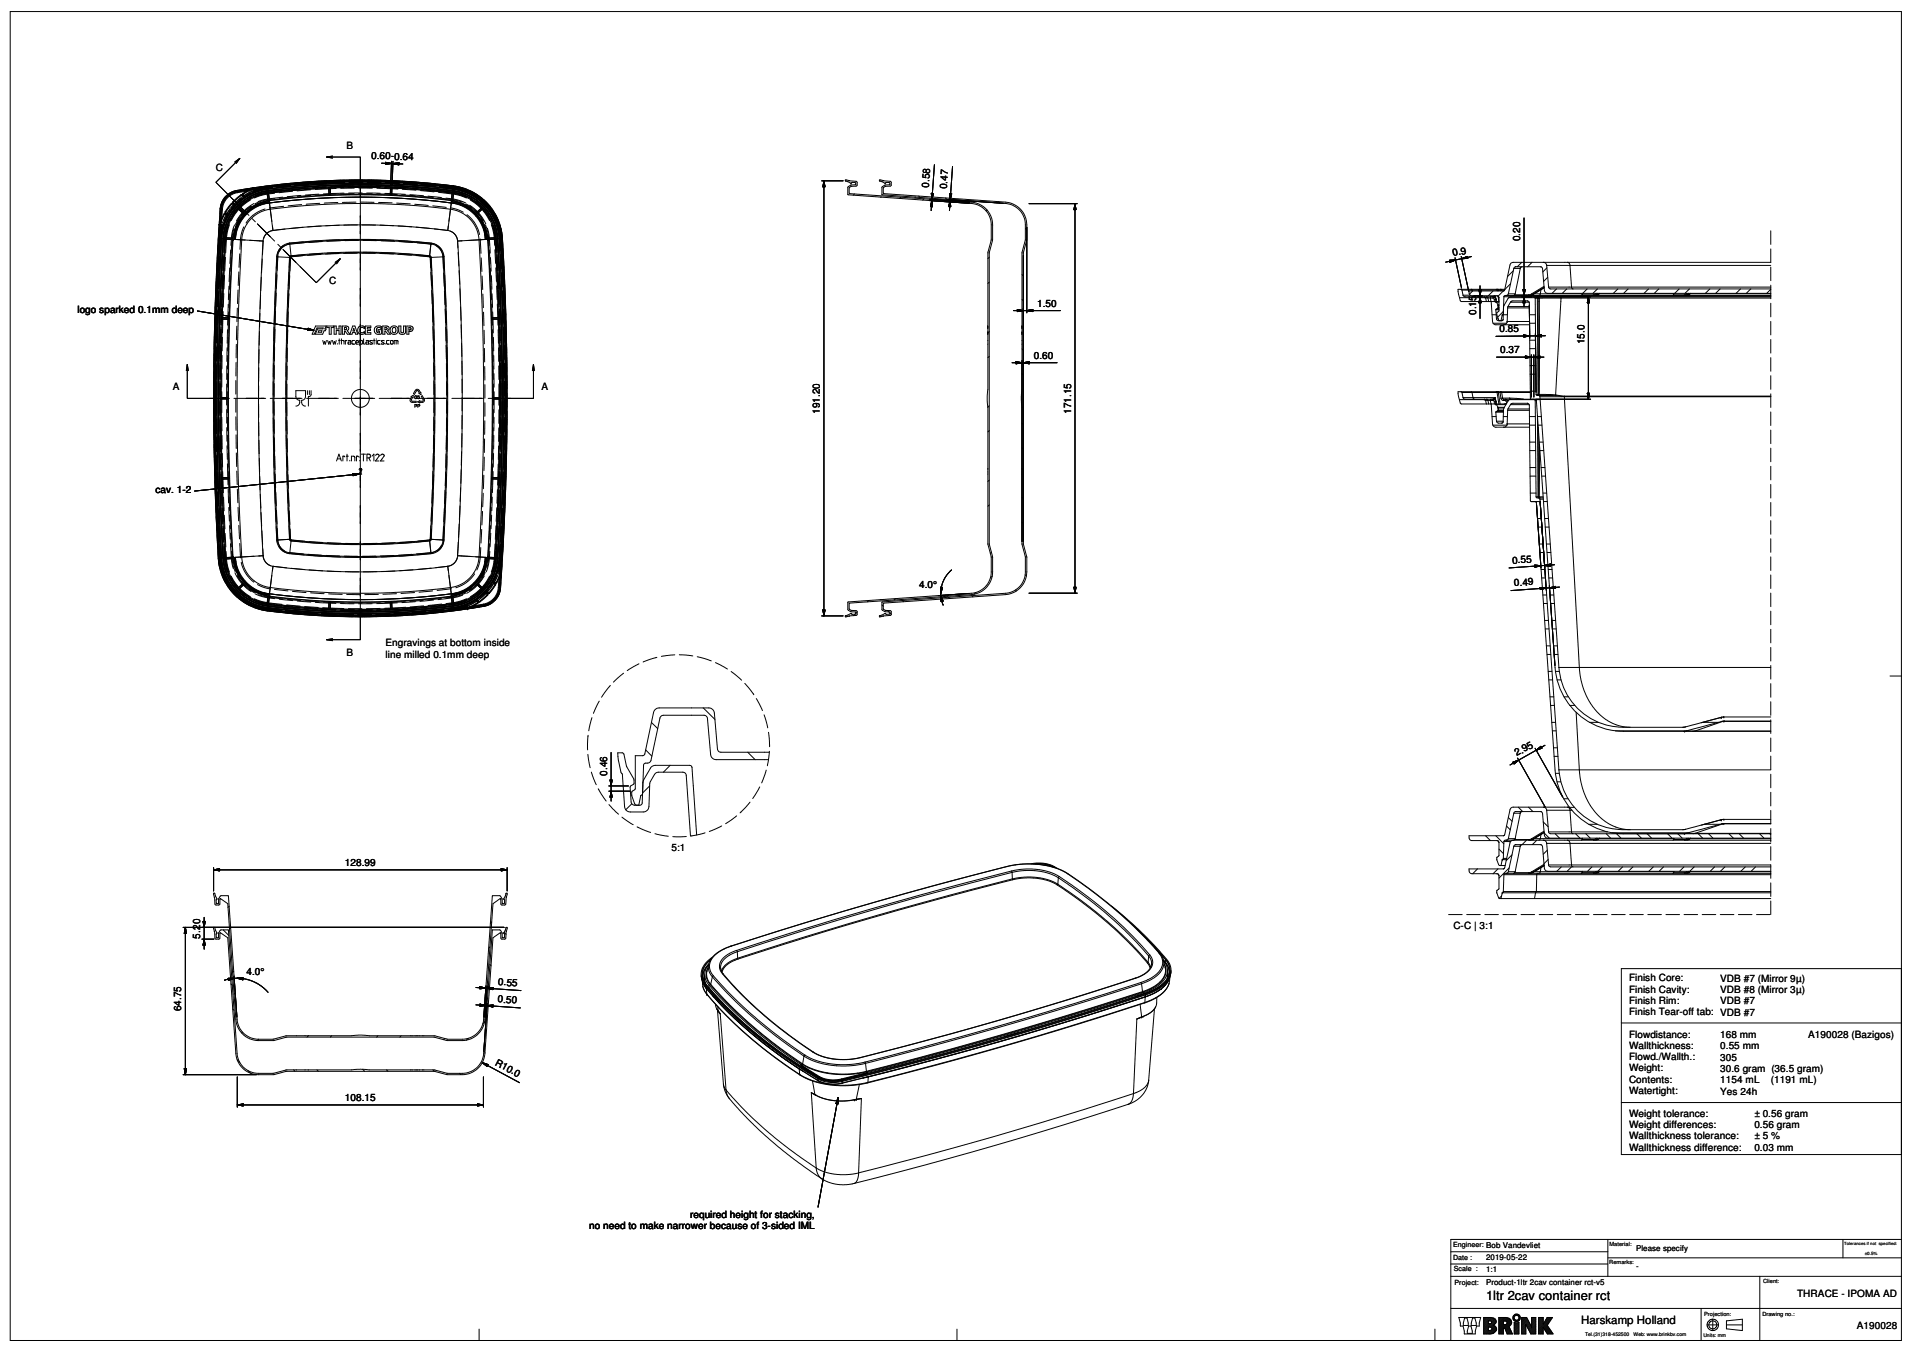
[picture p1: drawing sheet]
<svg xmlns="http://www.w3.org/2000/svg" width="841mm" height="594mm" viewBox="0 0 841 594" stroke-linecap="round" stroke-linejoin="round" font-family="sans-serif">
<defs><g id="words">
<text font-size="5.7" x="653" y="571.1">1ltr 2cav container rct</text>
<text font-size="5" x="694.8" y="582">Harskamp Holland</text>
<g font-size="4.4">
<text x="152.3" y="65.5">B</text>
<text x="163.1" y="69.8" transform="rotate(2 163.1 69.8)">0.60-0.64</text>
<text x="94.9" y="75.1">C</text>
<text x="408.1" y="82.4" transform="rotate(-86 408.1 82.4)">0.58</text>
<text x="416.1" y="83.2" transform="rotate(-86 416.1 83.2)">0.47</text>
<text x="667.9" y="106" transform="rotate(-90 667.9 106)">0.20</text>
<text x="638.6" y="112.7" transform="rotate(-12 638.6 112.7)">0.9</text>
<text x="144.6" y="124.9">C</text>
<text x="34" y="137.7">logo sparked 0.1mm deep</text>
<text x="455.8" y="134.7">1.50</text>
<text x="648.6" y="138.4" transform="rotate(-90 648.6 138.4)">0.15</text>
<text x="658.9" y="146" transform="rotate(-1 658.9 146)">0.85</text>
<text x="659.2" y="155.2">0.37</text>
<text x="696.2" y="151.3" transform="rotate(-90 696.2 151.3)">15.0</text>
<text x="454.3" y="157.6">0.60</text>
<text x="75.9" y="171.5">A</text>
<text x="237.9" y="171.5">A</text>
<text x="360.3" y="181.9" transform="rotate(-90 360.3 181.9)">191.20</text>
<text x="470.6" y="181.9" transform="rotate(-90 470.6 181.9)">171.15</text>
<text x="68.3" y="216.8">cav. 1-2</text>
<text x="664.5" y="247.7" transform="rotate(-4 664.5 247.7)">0.55</text>
<text x="665.4" y="257.6" transform="rotate(-4 665.4 257.6)">0.49</text>
<text x="403.9" y="258.2">4.0°</text>
<text x="169.5" y="284">Engravings at bottom inside</text>
<text x="152.3" y="288.1">B</text>
<text x="169.5" y="288.9">line milled 0.1mm deep</text>
<text x="666.5" y="332.4" transform="rotate(-29 666.5 332.4)">2.95</text>
<text x="266.8" y="340.8" transform="rotate(-90 266.8 340.8)">0.46</text>
<text x="295.1" y="373.7">5:1</text>
<text x="151.6" y="380.4">128.99</text>
<text x="87.9" y="412.4" transform="rotate(-90 87.9 412.4)">5.20</text>
<text x="638.6" y="408.4">C-C | 3:1</text>
<text x="108.3" y="428.5">4.0°</text>
<text x="715.8" y="431.2">Finish Core:</text>
<text x="755.9" y="431.4">VDB #7 (Mirror 9µ)</text>
<text x="218.8" y="432.8" transform="rotate(4 218.8 432.8)">0.55</text>
<text x="715.8" y="436.1">Finish Cavity:</text>
<text x="755.9" y="436.4">VDB #8 (Mirror 3µ)</text>
<text x="218.6" y="440.4" transform="rotate(4 218.6 440.4)">0.50</text>
<text x="715.8" y="441.1">Finish Rim:</text>
<text x="755.9" y="441.3">VDB #7</text>
<text x="79.7" y="444.4" transform="rotate(-90 79.7 444.4)">64.75</text>
<text x="715.8" y="446">Finish Tear-off tab: VDB #7</text>
<text x="715.8" y="455.9">Flowdistance:</text>
<text x="715.8" y="460.9">Wallthickness:</text>
<text x="755.9" y="461.1">0.55 mm</text>
<text x="755.9" y="456.2">168 mm</text>
<text x="794.6" y="456.1">A190028 (Bazigos)</text>
<text x="217.3" y="467.8" transform="rotate(28 217.3 467.8)">R10.0</text>
<text x="715.8" y="465.8">Flowd./Wallth.:</text>
<text x="755.9" y="466.1">305</text>
<text x="715.8" y="470.8">Weight:</text>
<text x="755.9" y="471">30.6 gram (36.5 gram)</text>
<text x="715.8" y="475.7">Contents:</text>
<text x="755.9" y="476">1154 mL</text>
<text x="778.1" y="476">(1191 mL)</text>
<text x="151.6" y="483.8">108.15</text>
<text x="715.8" y="480.7">Watertight:</text>
<text x="755.9" y="480.9">Yes 24h</text>
<text x="715.8" y="490.7">Weight tolerance:</text>
<text x="770.9" y="490.8">± 0.56 gram</text>
<text x="715.8" y="495.7">Weight differences:</text>
<text x="770.9" y="495.7">0.56 gram</text>
<text x="715.8" y="500.7">Wallthickness tolerance:</text>
<text x="770.9" y="500.7">± 5 %</text>
<text x="715.8" y="505.7">Wallthickness difference:</text>
<text x="770.9" y="505.6">0.03 mm</text>
<text x="303.3" y="535.3">required height for stacking,</text>
<text x="258.9" y="540.2">no need to make narrower because of 3-sided IML</text>
<text x="789.7" y="570.1">THRACE - IPOMA AD</text>
<text x="815.9" y="583.9">A190028</text>
</g>
<g font-size="3.5">
<text x="718.9" y="549.7">Please specify</text>
<text x="653" y="553.5">2019-05-22</text>
<text x="719" y="557.7">-</text>
<text x="653" y="558.9">1:1</text>
<text x="653" y="564.6">Product-1ltr 2cav container rct-v5</text>
</g>
<g font-size="3.1">
<text x="638.5" y="547.9">Engineer: Bob Vandevliet</text>
<text x="638.5" y="553.6">Date :</text>
<text x="638.8" y="558.7">Scale :</text>
<text x="639.1" y="564.7">Project:</text>
</g>
<g font-size="2.5">
<text x="707.3" y="547.3">Material:</text>
<text x="707.1" y="555.4">Remarks:</text>
<text x="774.7" y="563.9">Client:</text>
<text x="748.8" y="578.1">Projection:</text>
<text x="774.4" y="578.1">Drawing no.:</text>
</g>
<g font-size="2.2">
<text x="696.5" y="586.9">Tel.(31)318-452500</text>
<text x="717.8" y="586.9">Web: www.brinkbv.com</text>
<text x="748.5" y="587.4">Units: mm</text>
</g>
<text font-size="2" x="819.4" y="551.3">±0.5%</text>
<text font-size="1.9" x="810.4" y="546.9">Tolerances if not specified:</text>
</g></defs>
<g fill="none" stroke="#000" stroke-width=".44">
<path d="M4.5 5.1h831v583.9h-831zM103.2 71.2l2.2-1.6-1.6 2.2M105.4 69.6l-10.5 10.5 7 7M136 79.8l-2.9 .3M142.8 79.5l-2.9 .1M143.5 69h14.8v9.9M146.1 68.6l-2.6 .4 2.6 .5M149.6 79.2l-2.9 .1M156.4 79.1h-2.9M160.3 79.1h3M167.2 79.2l2.9 .1M167.6 71.7l9.4 .4"/>
<path d="M169.4 71.3l2.6 .5-2.6 .4zM172 70.9l-.3 10.5M172.6 71.9l2.7-.4v.9zM172.7 70.9l-.4 10.5M173.9 79.5l3 .1M180.8 79.9l3 .2M361.1 79.5h9.4M362 79.5l.5 2.6h-.9zM362 79.5v191.1M372.6 79.8h.1M372.6 79.8l1.2 .7 .6-.4 1.6 .3-.1 .8-2 .1-1.2 .7v3.6l54.1 3.8a9.4 9.4 0 0 1 8.8 9.4 24.2 24.2 0 0 1-1.5 12v60.3l-.3 2.7 .3 5.2v60.3a25.6 25.6 0 0 1 1.4 12.9 9.3 9.3 0 0 1-8.7 8.5l-54.2 3.8 .1 3.6 1.2 .7 2 .1 .1 .7M373.3 79.4l-1.9-.3 .1 .5 1.1 .2"/>
<path d="M373.3 79.4v.1M373.3 79.5l2.9 .2 .4 .5v1.1l-.3 .5-2.2 .1-.9 .5 .1 2.7 53.5 3.7a10 10 0 0 1 9.4 10 24.5 24.5 0 0 1-1.5 12.1v128.3a25.8 25.8 0 0 1 1.4 13 10 10 0 0 1-9.3 9.1l-53.4 3.7-.3 .2 .1 2.5 .8 .5 2.5 .2 .1 1.6-.3 .4-3 .2M410.6 72.4l-1.4 20.1M418.5 73.2l-1.3 19.3M96.3 98.7l.3 .2M96.4 98.7h.1M96.4 98.7l.3 .1M96.5 98.4l-.2 .3M96.5 98.4l.1 .1M96.6 98.5l-.2 .2M96.6 98.9a1218.2 1218.2 0 0 0-2.4 76.1M96.6 98.9h.1"/>
<path d="M96.6 98.9l.2 .1M96.7 98.8l.1 .2M96.7 98.8l-.1 .1M96.7 98.6h.1M96.7 97.8l-.2 .6M96.7 98.6l.7 .2M96.7 98.6l-.3 .1M96.7 97.8h.2M96.8 99v.2a1221.8 1221.8 0 0 0-2.4 75.8M96.9 98.7l.3 .1M96.9 98.7l.1 .2M96.9 98.7l-.2 .1"/>
<path d="M96.9 98.5l-.2 .1M96.9 97.8l-.3 .7M96.9 98.5h-.3M97 98.9l.2 .1M97 98.9l-.1 1.7M97 98.9l-.2 .1M97.1 97.2h.1M97.1 91.9l-.4 5.9M97.1 97.2h.2M97.1 91.9h.2M97.2 96.9h.1M97.2 96.9l-.1 .3"/>
<path d="M97.2 99l-.1 1.6M97.2 99l.3 .1M97.2 97.8l-.3 .7M97.2 98.8v.2M97.2 98.8l.3 .1M97.2 97.8h-.3M97.3 96.5l-.2 .7M97.3 91.9l-.4 5.9M97.3 97.2l-.1 .6M97.3 91.9h.2M97.3 96.9v.3M97.4 98.8h.1"/>
<path d="M97.4 98.8l.4 .2M97.4 98.8l.6 .1M97.5 99.1l-.4 1.5M97.5 95.9l.1 .1M97.5 95.9l-.3 .8M97.5 99.1l.2 .1M97.5 91.9l-.4 5.3M97.5 91.9h.2M97.5 98.9v.2M97.5 98.9h.2M97.6 96l-.4 .9M97.7 98.9v.3"/>
<path d="M97.7 98.9l.1 .1M97.7 99.2l-1 4.5M97.7 91.9l-.2 4M97.7 99.2h.2M97.8 99l.1 .2M98 98.9l-.2 .1M98 98.9h.2M98.2 98.9l-.3 .3M98.4 94.1h.2M98.4 94.1l-.9 1.8M98.6 94.1v.1M98.6 94.1l-1 1.9"/>
<path d="M98.6 94.2l-1.3 2.7M98.9 93.1l.2 .1M98.9 93.1l.2 .7M99 94l-.4 .2M99 86.4l1.8-1.5 3.3-1.2a325.9 325.9 0 0 1 50.3-4.6h9.9a219 219 0 0 1 37.3 3l3.7 1.1 3.1 1.6 3.4 2.3 2.8 2.7 2.3 3 1.8 3.3 1.4 4.1 .5 3.1a1139.1 1139.1 0 0 1-1 156.8l-.9 2.2-1.1 1.5-1.6 1.3-1.9 1a306.7 306.7 0 0 1-99.9 1.7l-3.2-1.1-3.5-1.8-4.9-4-2.1-2.6-2.1-3.4-1.2-3.1-1.1-4.7a1141 1141 0 0 1 1-157.1l.8-2.1zM99 94l-.4 .1M99 94l.4 .3M99.1 93.9l-.1 .1M99.1 93.9l-.7 .2M99.1 93.2l.1 .4M99.1 93.2h.1M99.1 93.9l.3 .2"/>
<path d="M99.2 93.2l.1 .4M99.2 93.6l-.1 .2M99.2 93.6l.3 .2M99.2 93.6h.1M99.3 93.6l.4 .3M99.4 94.3l-2 4.5M99.4 94.3v.1M99.4 94.1l.3 .2M99.4 94.1v.2M99.4 94l.4 .2M99.4 94v.1M99.5 93.8l.2 .1"/>
<path d="M99.5 93.8l-.1 .2M99.7 93.9h.1M99.7 93.9l.1 .3M99.7 94.3l-.3 .1M99.7 94.3h.1M99.7 93.9l.1 .2M99.7 94.3h-.3M99.8 94.2l-.1 .1M99.8 94.1l-.1 .2M99.8 94.1v.1M101.6 89.4l.2 .1M101.6 89.4l-2.7 3.7"/>
<path d="M101.8 89.5l-2.7 3.7M101.8 89.5l.1 .1M101.9 89.6l-2.7 3.6M101.9 89.6h.4M102.2 89.5h-.4M102.2 89.5l.1 .1M102.2 89.5l.3 .3M102.3 91.8l-1.7 2.4-1.8 3.8-1 3.2-.5 3.7M102.3 89.6l.3 .3M102.4 88.6l.1 .1M102.4 88.6v.7M102.4 89.4l-.2 .1"/>
<path d="M102.4 89.4h-.8M102.4 89.4l.3 .2M102.4 89.3l.3 .3M102.5 89.8l.2 .1M102.5 89.2l-.1 .1M102.5 88.7v.5M102.5 89.2h.2M102.5 88.7l.2 .1M102.5 89.2l.3 .3M102.6 89.9l-2.9 4M102.6 89.9l.1 .1M102.7 88.8v.4"/>
<path d="M102.7 89.9h.2M102.7 89.6l.2 .3M102.7 89.6l-.2 .2M102.7 89.2l.3 .3M102.7 89.9v.1M102.7 89.6l.3 .2M102.7 89.6h.1M102.8 89.5l.2 .1M102.8 89.5l-.1 .1M102.9 89.9l-.2 .1M102.9 89.9h.1M103 89.5v.3"/>
<path d="M103 89.6v.2M103 89.8h.1M103 89.8l-.1 .1M103 89.5v.1M104 98.7l-1.3 3.4-.5 3.5M104 98.7l.1 .1M104.1 98.8l-1.2 3.6-.5 3.3M104.1 98.8h.1M104.2 84.1l-2.8 .9-2 1.6-1.7 2.6-.6 2.7M104.2 84.1l.1 .1M104.3 84.4v.3M104.3 84.4l-2.6 .9-2.3 1.8-1.6 2.8-.3 2"/>
<path d="M104.3 84.2l-2.6 .8-2.4 2-1.6 2.7-.4 2.2M104.3 84.2v.2M104.3 84.7l-2.5 .8-2.1 1.7-1.4 2.3-.6 2.4M104.4 97.9l.2 .1M104.4 97.9l-.4 .8M104.6 98l-.5 .8M104.9 98l.1 .1M104.9 98l-1.1 3.1M104.9 98l-.7 .8M104.9 97.2h.2M104.9 97.2l-.5 .7M105 98.1l-1 3.1"/>
<path d="M105.1 97.5l-.5 .5M105.1 97.5h.1M105.1 97.5l-.2 .5M105.1 97.2l.1 .1M105.1 97.2l-.5 .8M105.2 97.3l.2 .1M105.2 97.3l-.1 .2M105.2 97.5l-.2 .6M105.4 97.4l-.2 .1M105.9 85.6l.1 .1M105.9 85.6l.7 .1M105.9 85.6l-3.5 3"/>
<path d="M106 85.7l-3.5 3M106 85.7l.4 .1M106 85.7v.2M106 85.9l-3.3 2.9M106 85.9h.4M106.4 85.9l.3 .4M106.4 85.8v.1M106.4 85.8l.2 .3M106.6 85.7l-.2 .1M106.6 85.7l.2 .3M106.6 86.1l.2 .2M106.7 86.3l-3.7 3.2"/>
<path d="M106.7 86.3v.1M106.7 86.4h.3M106.8 86.3l.2 .1M106.8 85l-.2 .7M106.8 85l.1 .1M106.8 86.3l-.1 .1M106.8 86l.2 .4M106.8 86l-.2 .1M106.8 85.6l-.2 .1M106.8 85.6h.1M106.8 85.6l.2 .3M106.8 86l.3 .3"/>
<path d="M106.8 86h.1M106.9 85.1l-.1 .5M106.9 85.6l.2 .3M106.9 85.1l.1 .1M107 85.2l-.1 .4M107 85.9l.1 .1M107 85.9l-.2 .1M107 86.4h.1M107.1 86.3h.1M107.1 86.3l-.1 .1M107.1 86v.3M107.1 85.9l.1 .1"/>
<path d="M107.1 86h.1M107.2 86l-.1 .3M108.5 84v.2M108.5 84l-4.2 .7M108.5 84l-1.7 1M108.5 84.2l-1.6 .9M108.9 82.9l-2.9 .5M109.4 83.6h.1M109.4 83.6l-.9 .4M109.5 83.6h.1M109.5 83.6l-1 .6M109.5 83.6l.1 .1"/>
<path d="M109.6 83.7l-2.6 1.5M109.8 83.5l-.3 .1M109.8 83.5l.1 .2M109.8 83.5l-5.5 .9M109.9 83.7h-.3M110.4 83.2l-6.1 1M110.4 83.1l-6.2 1M110.4 83.2v.4M110.4 83.1v.1M110.4 91.2l.2 .2M110.4 91.2l-3 2.7-2.5 3.3M110.4 83.6l-.5 .1"/>
<path d="M110.6 91.4l-2.9 2.4-2.6 3.4M110.6 91.4v.1M110.6 91.5l-3.2 2.8-2.2 3M110.6 91.5l.1 .2M110.7 91.7l-2.9 2.4-2.4 3.3M110.8 91.4l.1 .1M110.8 91.4l-.2 .1M110.9 91.5l-.2 .2M111 82.8l-.6 .3M111 82.8h.1M111 82.8l-.6 .4M111 82.8l.1 .4"/>
<path d="M111.1 83.2l-.7 .4M111.2 90.7l.1 .1M111.2 90.7l-.8 .5M111.2 83h.1M111.2 83l-.1 .2M111.2 82.5v.1M111.2 82.6h.1M111.2 82.6l-.2 .2M111.2 82.6l.1 .3M111.2 82.5l.3 .3M111.2 83l.3 .7M111.2 82.5v.5"/>
<path d="M111.3 90.9l-.5 .5M111.3 91.1l.1 .1M111.3 91.1l-.5 .3M111.3 90.8l-.7 .6M111.3 90.8v.1M111.3 83.1l.2 .4M111.3 83.1l.2 .1M111.3 82.9v.2M111.4 91.2l-.5 .3M111.5 83.7l-4.4 2.2M111.5 82.8v.1M111.5 83.5v.2"/>
<path d="M111.5 83.7l.1 .4M111.5 83.7v.6M111.5 82.8l-.2 .1M111.5 83.2l.1 .2M111.5 83.7l.1 .2M111.5 84.3l-4.5 2.4-3.6 3.2-3 3.9-2.4 5.1M111.5 84.3l.1 .2M111.5 82.9v.3M111.6 83.9l.2 .1M111.6 83.9v.2M111.6 83.4l-.1 .1M111.6 84.1l.3 .1"/>
<path d="M111.6 84.1l-.1 .2M111.6 84.5l-4.2 2.2-4.2 3.6-3.3 4.7-1.7 3.9M111.6 83.4l.2 .3M111.8 83.7h-.3M111.8 83.7v.3M111.8 84l.1 .2M111.9 84.2l-.3 .3M112 90.2l.1 .1M112 90.2l-.8 .5M112.1 90.3l-.8 .8M112.1 90.3l-.8 .5M112.1 90.3h.1"/>
<path d="M113.2 83l.1 .2M113.2 83l-1.7 .2M113.3 83.2l-1.5 .5M113.3 83.2l-1.7 .2M114.4 89.8l-3.1 1.3M114.4 89.8v.2M114.4 90l-3.2 1.6-3.3 2.8-2.5 3.4-1.4 3.4M114.4 90l-3 1.2M115.6 82l-2.9 .3M116.3 89.5l-1.9 .5M116.3 89.5l-1.9 .3M116.3 89.5h.1"/>
<path d="M116.4 82.6l-4.6 1.4M116.4 82.6l-3.1 .6M116.4 82.5l-3.2 .5M116.4 82.5v.1M117.6 82.5l-1.2 .1M117.6 82.4l-1.2 .1M117.6 82.4a322.7 322.7 0 0 1 36.8-2.6h7.9a331.3 331.3 0 0 1 36.8 2.6M117.6 82.5a317.5 317.5 0 0 1 81.5 0M117.6 82.4v.1M117.6 82.5v.6M117.6 83.1a323 323 0 0 1 36.8-2.6h7.9a329.5 329.5 0 0 1 36.8 2.6M117.6 83.1l-4.9 1.2-4 1.9-3.3 2.3-3.1 3.3"/>
<path d="M117.6 83.1l-4.9 1.2-3.9 1.8-3.5 2.5-3 3.3M117.6 83.1a322.7 322.7 0 0 1 36.8-2.5h7.9a329.5 329.5 0 0 1 36.8 2.5M117.6 83.1l-4.3 .9-3.7 1.6-3.8 2.5-2.5 2.4-2.5 3.4-1.7 3.3-1.4 4.3-.4 3.4M117.6 83.1h.1M117.7 83.6v.2M117.7 83.6a321.4 321.4 0 0 1 36.7-2.6h7.9a328.1 328.1 0 0 1 36.7 2.6M117.7 83.8a315.6 315.6 0 0 1 81.3 0M117.7 83.8l-3.5 .7-3.8 1.6-2.7 1.5-3.4 3-2.6 3.3-1.8 3.3-1.3 3.9-.6 3.8M117.7 83.6l-4.2 1-3.7 1.5-3.8 2.6-2.2 2.1-2.3 3-1.9 3.5-1.3 4-.4 3.6M117.7 83.9l-2.9 .6-4.8 1.8-3.7 2.5-2.5 2.3-2 2.7-1.9 3.5-1.2 3.5-.6 4.1M117.7 83.9a320 320 0 0 1 81.3 0M117.7 83.8v.1"/>
<path d="M117.7 83.9h.1M117.8 83.9l-3.4 .7-3.5 1.3-3.4 2.1-2.9 2.4-2.4 2.9-1.8 3.1-1.5 4.1-.7 4.4M117.8 83.9a319.3 319.3 0 0 1 36.6-2.5h7.9a326.4 326.4 0 0 1 36.6 2.5M117.8 83.9v.6M117.8 84.5l.1 .5M117.8 84.5a319.6 319.6 0 0 1 36.6-2.5h7.9a326.8 326.8 0 0 1 36.6 2.5M117.8 84.5l-3.5 .8-3.7 1.5-3.2 2-3 2.7-2 2.6-2 3.7-1 3.2-.6 3.9M117.9 85a317.9 317.9 0 0 1 36.5-2.6h7.8a325 325 0 0 1 36.6 2.6M117.9 85l-3.3 .6-3.6 1.4-3.6 2.3-2.4 2.2-2.1 2.6-1.9 3.5-1.2 3.5-.6 3.9M118.4 89.2h.1M118.4 89.2l-2.6 .5-2.8 1.1-3.1 1.9-2 2-1.8 2.2-1.5 3.1-1.2 5.2M118.4 89.2a310.8 310.8 0 0 1 79.9 0"/>
<path d="M118.4 89.2l-2.1 .3M118.4 89.2a310.1 310.1 0 0 1 79.9 0M118.4 89.2l.3 2.7M118.7 91.9l1.2 9.4M118.7 91.9a309.2 309.2 0 0 1 79.3 0M118.7 91.9l-4.3 1.3-2.3 1.4-1.9 1.7-1.4 1.7-1.5 2.6-1.1 4.8M118.7 87.9l.1 .2M118.7 87.9a320 320 0 0 1 35.8-2.5h7.7a327.3 327.3 0 0 1 35.8 2.5M118.7 87.9l-3.2 .7-3.5 1.6M118.8 88.1a314.6 314.6 0 0 1 79.1 0M118.8 88.1l-4 1-2.7 1.2M118.8 88.1l-2.5 1.4"/>
<path d="M122.4 81.1l-3 .3M129.2 80.4l-2.9 .3M187.6 80.4l2.9 .3M194.4 81.1l2.9 .3M197.9 88.1l3.8 .9 2.9 1.3M197.9 88.1l2.5 1.4M198 91.9l-1.2 9.4M198 91.9l4.3 1.3 2 1.1 2.1 1.8 1.9 2.5 1.1 2.1 1.1 4.7M198 87.9l-.1 .2M198 87.9l3.8 .9 2.9 1.4M198.3 89.2h.1M198.3 89.2l3 .6 3.1 1.3 2.4 1.6 2 2 1.8 2.3 1.5 3 .9 2.9 .2 2.3"/>
<path d="M198.3 89.2l2.1 .3M198.3 89.2l-.3 2.7M198.8 85l3.3 .6 4.1 1.7 2.9 1.9 2.6 2.3 2.1 2.6 1.9 3.5 1.2 3.5 .6 3.9M198.9 84.5l-.1 .5M198.9 84.5l3.5 .8 3.7 1.5 3.2 2 3 2.7 2.2 3 1.8 3.3 1.1 3.6 .5 3.5M198.9 83.9l3.5 .8 3.4 1.2 3.4 2.1 3.3 2.9 2.2 2.7 2.1 4 1.2 3.5 .5 3.8M198.9 83.9v.6M199 83.6v.2M199 83.6l3.4 .7 4.3 1.7 2.9 1.9 3.3 2.9 2.2 2.8 1.8 3.3 1.3 3.9 .6 4.1M199 83.8l3.6 .8 3.7 1.5 3.5 2.2 3.1 2.8 2 2.6 1.9 3.5 1.3 3.9 .6 3.8M199 83.9l4 .9 3.7 1.5 3.7 2.5 2.5 2.3 2.3 3.1 1.6 3.2 1.2 3.4 .6 4.1M199 83.8v.1"/>
<path d="M199 83.9h-.1M199.1 83.1l4.4 1 3.4 1.5 3.5 2.2 2.8 2.6 2.5 3.2 1.9 3.5 1.3 4.1 .4 3.7M199.1 83.1l4.7 1.1 3.3 1.5 3.4 2.2 2.6 2.4 2.6 3.4 1.6 3 1.4 4 .6 4.2M199.1 83.1l3.3 .6 3.9 1.5 3 1.8 3.5 2.9 2.5 3.1 1.9 3.2 1.4 3.9 .8 4.8M199.1 83.1h.1M199.1 82.4l4.6 1.1 3.5 1.5 2.9 1.7 3.4 3 2.9 3.8 1.8 3.5 1.3 3.8 .5 4M199.1 82.5l4.2 .9 4 1.6 3.6 2.4 2.7 2.5 2.6 3.2 1.9 3.6 1.4 4.3 .5 3.8M199.1 82.5v.6M199.1 82.4v.1M199.2 82.1a319.1 319.1 0 0 0-87.7 .8M199.2 82.2l4.8 1.2 3.3 1.4 2.9 1.7 3.4 3 2.3 2.8 2.2 3.9 1.4 4 .6 3.3a1171.4 1171.4 0 0 1 2.2 71.5M199.2 82.2a322 322 0 0 0-87.7 .9l-.2-.2"/>
<path d="M199.2 82.1l4.3 .9 3.9 1.7 3.6 2.3 2.9 2.6 2.9 3.9 1.6 2.9 1.4 4.1 .6 4.3M199.2 82.2l-.1 .2M199.2 82.1v.1M200.4 89.5l1.9 .5M200.4 89.5l1.9 .3M200.4 89.5h.1M202.3 90l3.2 1.6 3.3 2.8 2.5 3.4 1.4 3.4M202.3 90l3 1.2M202.3 89.8l3.1 1.3M202.3 89.8v.2M204.6 90.3h.1M204.6 90.3l.8 .5"/>
<path d="M204.6 90.3l.8 .8M204.7 90.2l-.1 .1M204.7 90.2l.8 .5M205.3 91.2l.5 .3M205.4 91.1l.5 .3M205.4 90.9l.5 .5M205.4 91.1l-.1 .1M205.4 91.1l.2 .1M205.4 90.8l.7 .6M205.4 90.8v.1M205.5 90.7l-.1 .1M205.5 90.7l.7 .5"/>
<path d="M205.8 91.5l.2 .2M205.9 91.4l-.1 .1M205.9 91.4l.1 .1M206 91.7l2.8 2.4 2.5 3.3M206 91.5l3.3 2.8 2.2 3M206 91.5v.2M206.1 91.4l3.3 2.9 2.2 2.9M206.1 91.4l-.1 .1M206.2 91.2l-.1 .2M206.2 91.2l3.1 2.6 2.5 3.4M211.3 97.4l.2 .1M211.5 97.3l-.2 .1"/>
<path d="M211.5 97.5l.2 .6M211.5 97.3l.1 .2M211.6 97.5l.5 .5M211.6 97.5h-.1M211.6 97.5l.2 .5M211.6 97.2l.5 .8M211.6 97.2l-.1 .1M211.7 98.1l1 3.1M211.8 97.2h-.2M211.8 97.2l.5 .7M211.8 98l.7 .8M211.8 98l-.1 .1"/>
<path d="M211.8 98l1.1 3.1M212.1 98l.5 .8M212.3 97.9l-.2 .1M212.3 97.9l.4 .8M212.5 98.8h.1M212.6 98.8l1.2 3.6 .5 3.3M212.7 98.7l1.3 3.4 .5 3.5M212.7 98.7l-.1 .1M375.5 85.2l-.6 .6M387.1 86.6h.1M395.8 86.7l-.6 .5M402.1 86.6h.1"/>
<path d="M403.7 86.1l.6 .7M406 87.4l-.6 .5M408.5 88.1l17.2 1.2 .6-.5M408.5 87.5l17.4 1.3M409.2 85h.9l-.6 2.6zM409.4 88.2l.3 2.6h-.8zM415.4 87l.6 .6M416.6 87.6l24.2 1.7M417.3 85l.9 .1-.7 2.6zM417.5 88.2l.2 2.6h-.8zM433.7 92.2l-.4 .5M438.7 88.6l.7 .6"/>
<path d="M452.2 89.5h21.1M472.4 89.5l.4 2.6h-.9zM472.4 89.5v171.1M669.7 95.8v39M95.6 109.9l-.4 9.7M96.7 104.8h.1M96.7 104.8a1201.5 1201.5 0 0 0 0 140.5M96.7 104.8l-.2 2.4M96.7 104.8l.6 .1M96.7 103.7h.1M96.7 103a1208.7 1208.7 0 0 0 0 142.3M96.7 103.7v1.1"/>
<path d="M96.8 102.3l-.1 1.4M96.9 100.6l-.1 1.3M96.9 100.6h.2M97.1 100.6l-.4 3.1M97.3 104.9a1199.7 1199.7 0 0 0 0 140.3M97.3 104.9h.1M97.3 104.9a1188.3 1188.3 0 0 0 0 140.3M97.4 104.9a1200 1200 0 0 0 0 140.3M97.9 104.9a1187.9 1187.9 0 0 0 0 140.3M97.9 104.9h.3M98 104.9a1198.2 1198.2 0 0 0 0 140.3M98.1 104.9a1186.8 1186.8 0 0 0 0 140.3"/>
<path d="M98.2 104.9a1198.2 1198.2 0 0 0 0 140.3M98.2 104.9h.6M98.8 104.9l.4 .1M98.8 104.9a1197.3 1197.3 0 0 0 0 140.3M99.2 105a1184.7 1184.7 0 0 0 0 140.2M102.2 105.6l.2 .1M102.2 105.6a1199 1199 0 0 0 0 138.9M102.4 105.7a1186.5 1186.5 0 0 0 0 138.8M103.4 105.2l2.8 .2M103.5 103.2l-1.1 2.5M103.5 103.2l-.1 2M103.5 103.2h.1"/>
<path d="M103.6 103.2l-.2 2M103.8 101.1l-.3 2.1M103.8 101.1l.2 .1M104 101.2l-.4 2M106.2 105.4l9.4 .5M106.2 105.4a1182.8 1182.8 0 0 0 0 139.3M115.6 105.9a1189 1189 0 0 0 0 138.3M119.9 101.3l1.6-.3a310.5 310.5 0 0 1 33.1-2.2h7.5a305.5 305.5 0 0 1 34.7 2.5M119.9 101.3l-1.5 .4-1.6 1.2-.8 1.4-.4 1.6M121.6 112.8a1173.9 1173.9 0 0 0 0 124.5M121.6 112.8l.4 .1M122 112.9a1172.7 1172.7 0 0 0 0 124.4"/>
<path d="M122 112.9l5.2 .2M127.2 113.1a1162.8 1162.8 0 0 0 0 123.9M127.2 113.1l.4 .1M127.3 106.8l-2.1 .6-1.9 1.4-1.3 2.1-.4 1.9M127.3 106.8l14.8-1.2 12.6-.4 14.5 .2 20.2 1.4M127.3 106.8v.4M127.3 107.2l-2.3 .8-1.5 1.1-.9 1.4-.6 2.4M127.3 107.2l14.8-1.2 12.6-.4 18.1 .3 16.6 1.3M127.3 107.2l.6 5.2M127.6 113.2a1176.2 1176.2 0 0 0 0 123.8M127.9 112.4l-.7 .7M127.9 112.4h.3a288.8 288.8 0 0 1 60.6 0"/>
<path d="M127.9 112.4v.4M127.9 112.8l2.1-.2a286.9 286.9 0 0 1 58.8 .2M127.9 112.8l-.3 .4M147.3 115.3l2.2-1.6-1.6 2.2M149.5 113.7l-10.5 10.5-7-7M188.8 112.8l.3 .4M188.8 112.4l.7 .7M188.8 112.4v.4M189.1 113.2a1176.2 1176.2 0 0 1 0 123.8M189.4 106.8l2.3 .7 1.6 1.3 1.3 2 .5 2M189.4 107.2l2.2 .7 1.4 1 1.2 1.8 .5 2.2M189.4 107.2l-.6 5.2"/>
<path d="M189.4 106.8v.4M189.5 113.1a1162.8 1162.8 0 0 1 0 123.9M189.5 113.1l-.4 .1M194.7 112.9a1172.7 1172.7 0 0 1 0 124.4M194.7 112.9l-5.2 .2M195.1 112.8a1173.6 1173.6 0 0 1 0 124.5M195.1 112.8l-.4 .1M196.8 101.3l1.5 .4 1.4 1 1.1 1.7 .3 1.5M201.1 105.9a1164.2 1164.2 0 0 1 0 138.3M210.5 105.4l-9.4 .5M210.5 105.4a1182.8 1182.8 0 0 1 0 139.3M212.7 101.2l.4 2"/>
<path d="M212.9 101.1l.2 2.1M212.9 101.1l-.2 .1M213.1 103.2l.1 2M213.1 103.2h.1M213.1 103.2l1.2 2.5M213.2 105.2l-2.7 .2M214.3 105.7a1186.1 1186.1 0 0 1 0 138.8M214.5 105.6l-.2 .1M214.5 105.6a1199 1199 0 0 1 0 138.9M217.5 105a1184.7 1184.7 0 0 1 0 140.2M217.9 104.9l-.4 .1M217.9 104.9a1197.3 1197.3 0 0 1 0 140.3"/>
<path d="M218.5 104.9a1187.2 1187.2 0 0 1 0 140.3M218.5 104.9h.3M218.5 104.9h-.6M218.6 104.9a1187.2 1187.2 0 0 1 0 140.3M218.7 104.9a1198.6 1198.6 0 0 1 0 140.3M218.8 104.9a1187.5 1187.5 0 0 1 0 140.3M219.3 104.9a1175.2 1175.2 0 0 1 0 140.3M219.3 104.9h.1M219.4 104.9a1188.3 1188.3 0 0 1 0 140.3M220 104.8h.1M220 104.8a1196.7 1196.7 0 0 1-.1 142.3M220 104.8a1201.5 1201.5 0 0 1 0 140.5"/>
<path d="M220 104.8h.4M220 104.8l-.6 .1M220.4 104.8a1266.3 1266.3 0 0 1 2.1 70.2M220.9 107.6l.5 9.7M434.7 113l-.6 .6M450.6 100.4l.6 .6M451.2 105.3l-1.5 6v127.9a24.6 24.6 0 0 1 1.4 13 10 10 0 0 1-9.3 9.1l-53.6 3.8v2.7l.8 .4 2.4 .2 .2 1.6M636.9 114.4l2.7-.1-2.5 .9zM639.4 113.3l2.8 13.2M642.1 112.7l3.3 15.4M642.3 113.7l2.5-1 .1 .8zM646.6 112.7l-11.3 2.5"/>
<path d="M664.9 119l-2.5 2.5M665.2 117.9l.8-.7h10.9l.6 .3 1.1 10.1a1.53 1.53 0 0 0 1.5 1.3h98M665.2 117.9l-2.4 11.2M665.2 117.9h2.8M668 117.9l-2.2 11.2M668.2 117.6l-.2 .3M668.7 115.3l-2 1.9M668.8 117.2l-1 .7M673.2 115.3l-2 1.9M677.1 117.2l.2 .1M678.1 115.3a1.44 1.44 0 0 1 1.5 1.3M679.6 116.6l.9 9.6"/>
<path d="M679.6 116.6h98.5M679.7 117.7l-1.8 1.8M688.7 115.3a1.31 1.31 0 0 1 1.2 1.3l.6 9.7 .7 .7M778.1 115.3h-113.2l-1 .4-.3 .5-2.4 11.2-.6 .4M86.7 136.7l51.2 8.5M94.9 125.3l-.4 9.7M221.7 122.9l.4 9.7M222.2 138.3l.3 9.7M434.7 124l-.6 .5M445.3 136.5h20.7M447 136l2.7 .5-2.7 .4zM449.1 131.6l.6 .6"/>
<path d="M449.1 120.6l.6 .6M451.2 136.5l2.6-.5v.9zM451.2 137.5v-38.7a10.1 10.1 0 0 0-9.4-10l-53.5-3.7-.1-2.8 .9-.4 2.2-.1 .3-.4v-1.3l-.4-.4-4.8-.6 .1 .5 2.3 .9 .6-.4 1.3 .1 .3 .4-.1 .6-1.9 .1-1.4 .7v3.6l54.2 3.8a9.4 9.4 0 0 1 8.8 9.4 23 23 0 0 1-1.5 12v128.5a24.4 24.4 0 0 1 1.4 12.9 9.3 9.3 0 0 1-8.7 8.5l-54.2 3.8v3.6l1.4 .7 1.9 .1 .1 .7-.3 .3-1.3 .1-.7-.4-2.2 .9-.1 .6 4.9-.7 .3-.4M641.3 130.8l11.5 .1M641.9 127.1l.5 .4M642.4 127.5l.5 2.2M642.4 127.5h15.4M642.9 129.7l.9 .7h12.4M642.9 129.7h3.1M646.5 127.1l.4 .7M647.1 127.8l-1.4 1.5M647.3 130l.7 .4"/>
<path d="M649.9 127.3h.9l-.5 2.7zM650.3 130.4l.5 2.7h-.9zM650.3 125.6v14.3M652.2 130.4l.6 .5M652.2 130.4h.1M652.8 130.9l.3 1.6M652.8 130.9h1M653.2 130.4l.6 .5M653.2 130.4h.1M653.8 130.9l1.1 .1M653.8 130.9l.3 1.6M654.9 131l.2 1.5"/>
<path d="M654.9 131h1.1M655 130.4l-.1 .6M655.2 132.5l.6 8.8a1.44 1.44 0 0 0 1.5 1.4h14.8M655.6 138.3h1.8M656 131l.6 .5M656.1 127.8l-2.1 2.2M656.1 130.4l.7 .2 .5 1M656.1 130.4l-.1 .6M656.2 130.4l.9 .5M656.2 130.4h.1M656.5 130.1l-1.3 .3M656.5 130.1l.2 .2"/>
<path d="M656.6 131.5l.7 .1M656.6 131.5v1M656.7 130l-.2 .1M656.7 130.3l-.1 .2M656.7 130.3v.1M656.7 130.4l.1 .2M656.8 130l-.1 .3M657.1 132.5l.5 .3M657.1 130.9l.2 .7M657.1 132.5h.1M657.1 130l.2 1.2M657.3 136.1l.3 4"/>
<path d="M657.3 136.1h1.3M657.3 131.6v.9M657.3 131.6h.1M657.3 131.6l.2 .9M657.4 135.8l-.1 .3M657.4 135.8h1.3M657.5 132.7l.1 .1M657.6 132.8l.6 1.2M657.6 132.8h1.1M657.6 127.1v.1M657.6 127.2l.2 .3M657.6 127.2h.1"/>
<path d="M657.8 130l.6 .2 .3 .7M657.8 130l.5 .2M657.8 127.5l.1 .3M658.1 127.1l.2 .2M658.2 127.1h.1M658.2 135.4l-.8 .4M658.2 135.4h.5M658.2 134l.1 .3M658.2 134h.1M658.2 134h.5M658.3 135.2l-.1 .2M658.3 135.2h.1"/>
<path d="M658.3 134.3h.1M658.3 127.3l.1 .1M658.3 127.3l.8 .2M658.3 134.3v.9M658.3 135.2h.4M658.3 134.3h.4M658.4 127.4l-.6 .1M658.4 127.4v.4M658.4 130.2l.3 .7M658.7 130.9v5.7l-.9 .7-.1 1 .8 2.2 .5 .4M659.1 127.5l.1 .3M659.3 127.1l-.2 .4"/>
<path d="M659.5 127.1l.3 .4M659.8 127.5h-.7M659.8 127.5l.1 .3M659.8 127.5h1.3M660.1 138.3h.1M660.1 138.3l-.5 2.6M660.6 127.8h-15.1l.1 1.4 .9 .8h11.3M660.6 137.8l-.5 .5M660.6 137.8h.1M660.6 136.8l-2.5 2.6M660.8 130.4h117.3M660.8 130.4l-.2 7.4"/>
<path d="M661 127.7l-.4 .1M661.2 127.1h-20.5l.2 2.1 .7 2.9 .5 .4h16.6l-.5-2.4 2.4-2.3M662.3 138.3h-2.2M662.4 129.7h-.1M662.5 135.3l-.2 6M662.5 135.3h9.5M662.6 134.7l-.1 .6M662.6 134.7h9.4M662.8 129.1l-.9 .7M662.8 129.1h3M662.9 130.8h11.7M663.7 132.8l-1.1 1.9"/>
<path d="M663.7 132.8h8.3M663.7 124.7l-2.5 2.6M664 130.4l-1.3 .7-1.9 3.3-.3 5.9-.6 .6M664.2 132.4l-.5 .4M665.6 129.5l-.6 .3M665.6 129.5h6.1M665.8 129.1l-.2 .4M669.2 127.2h.9l-.4 2.6zM669.7 130.4l.4 2.7h-.9zM671.1 132.2l.6 .3 .3 .6 .5 42 .4 .3M671.1 132.2h-6.3l-1.1 .6M671.1 132.2h.2"/>
<path d="M672 134.1l.2 14.5M672 138.3h2.7M673 129.2l-1.3 .3M673 129.2l.2 .2M673.2 129.4l-.9 .4h-.5l-.1-.3M673.2 129.4h.4M673.4 129.5l-1.2 .3M673.6 129.4h.1M673.6 129.4l-.2 .1M674 130.4l.6 .6M674.1 129.1h21.2M674.6 131l.4 42.3"/>
<path d="M674.6 131h1.8M674.6 130.9v.1M674.9 130.4l.6 .5 .3 42.4 .5 .5-.4-.5v-42.3l-.6-.6M675.3 130.4h.1M675.7 129.8l-.4 .6M675.8 130.4l.6 .6M676.4 131v42.3M677.1 127.3l-.3 1.9-.7 .6M678.5 125.8l-5.5 3.4M678.5 126.4l-4.9 3M678.5 126.2l-5.3 3.2M680.1 121.8l-1.8 1.9"/>
<path d="M680.5 126.2l.2 .5 .7 .3h96.7M680.5 126.2h97.6M683.9 127l-1.9 1.9M685.5 130.4l.4 .6M685.9 131h-9.5M685.9 131l-2.3 42.5M685.9 131h92.2M688.4 127l-1.9 1.9M695.2 129.5l-.3 .3M695.2 129.5h4.9M695.3 129.1l-.1 .4M695.4 128.9l-.1 .2"/>
<path d="M697.4 127l-1.9 1.9M698 130.4l.4 2.7h-.9zM698 130.4v45M701.2 129.2l-1.1 .3M701.2 129.2l.3 .2M701.5 129.4l-1.2 .4-.2-.3M701.5 129.4h.8M701.5 128.9l-.3 .3M701.9 127l-2 1.9M702.1 129.5l-1 .3M702.1 128.9l-.6 .5M702.2 129.4l-.1 .1"/>
<path d="M702.3 129.4l-.2 .1M702.7 129.1h32.8M702.9 128.9l-.7 .5M710.9 127l-2 1.9M715.4 127l-2 1.9M724.4 127l-2 1.9M728.9 127l-2 1.9M735.4 129.5l-.3 .3M735.4 129.5h4.7M735.5 129.1l-.1 .4M735.5 128.9v.2M737.8 127l-1.9 1.9"/>
<path d="M741 129.2l.4 .2M741 129.2l-.9 .3M741.3 128.9l-.3 .3M741.4 129.4l-1.1 .4-.2-.3M741.4 129.4h.9M742 128.9l-.6 .5M742.1 129.5l-1 .3M742.3 129.4l.5-.5-.7 .6M742.3 129.4l-.2 .1M742.4 127l-2 1.9M742.7 129.1h35.4M751.3 127l-2 1.9"/>
<path d="M755.8 127l-1.9 1.9M764.8 127l-2 1.9M769.3 127l-2 1.9M778.1 129.8h-116.7l-.6 .6M778.1 129.7l-.1 .1M778.1 127.1l-1.8 1.8M94 156l-.1 9.7M94.4 140.6l-.3 9.7M135.4 144.3l2.5 .9h-2.6zM138.7 143.3h4.6l-.6 1.2h.6l-.3 .8h-.6l-.6 1.6h-3.2l.9-2.4h2.4l.1-.4h-2.7l-1.2 2.8h-.9zM140.1 145.3h1.4l-.3 .7h-1.4zM141.8 149.6l.5 1.6 .3-1.1 .4 1.1 .4-1.6"/>
<path d="M143.6 143.3h3v.6h-1.1v3h-.8v-3h-1.1zM144 149.6l.4 1.6 .4-1.1 .3 1.1 .5-1.6M146.1 149.6l.5 1.6 .3-1.1 .4 1.1 .4-1.6M146.8 143.3h.9v1.3h1.3v-1.3h.9v3.6h-.9v-1.7h-1.3v1.7h-.9zM148.3 151v.2M148.8 149.6h.7M149.1 148.9v2.4M150 149.6l1.1 .1 .1 1.5M150 148.9v2.3M150.5 143.3l2.5 .3 .2 1.1-.6 .6 1.2 1.6 1.2-3.6h1l1.2 3.6h-.9l-.3-.8h-1.1l-.2 .8h-2l-1-1.4h-.4v1.4h-.8zM151.3 143.9l1 .2-.2 .7-.8 .1zM152.4 149.8l-.6-.2v1.7"/>
<path d="M153 149.6l1.1 .2v1.4h-1v-.9h1M155.4 144.3l.4 1.2h-.7zM155.8 149.6h-.9l-.3 .3 .1 1.1 1.1 .2M156.3 150.4h.1M156.7 149.6l-.4 .6 .1 .8 1.1 .2M156.8 149.6h-.1M156.8 149.6l.6 .2 .1 .6h-1.2M157.6 143.7l.8-.4 .9-.1 .8 .3v.9a1.11 1.11 0 0 0-1.1-.5 1.11 1.11 0 0 0-.9 .8l.3 1.3 .7 .3 1-.5v.8l-1.4 .3-1.1-.5-.4-1.8zM158.1 151.2l1.1-.2-.2-1.4h-.9v2.3M159.8 148.9v2.1l.4 .2M160.5 143.3h2.4v.6h-1.5v.7h1.4v.6h-1.4v1h1.5v.7h-2.4zM160.9 149.6l1 .2v1.4h-1v-.9h1"/>
<path d="M163.7 149.8l-1.2-.1v.3l1.2 1-.3 .2-.9-.2M164.2 149.6h.6M164.4 148.9v2.4M165.4 148.9v.2M165.4 149.6v1.6M166.7 146.3h.1M167 149.6l-1.1 .3 .1 1.1 1 .2M167.6 144.4l-1.2-.6-1 .8 .2 1.3 1.1 .4M167.6 144.4h.1M167.7 144.4v-.9l-.8-.3-1.3 .1-1.1 1.1 .2 1.7 1.3 .8 1.7-.3v-1.7h-1.6v.6h.7v.8M168.2 143.3h2l.7 .4 .1 .9-.7 .7 1.2 1.6h-1.1l-1-1.4h-.3v1.4h-.9zM168.8 149.8l-.9-.2-.3 .3 1.1 .8v.4l-1.1-.1"/>
<path d="M169.1 143.9l1 .2a.63 .63 0 0 1-.2 .8 .63 .63 0 0 1-.8 0zM169.3 151v.2M171 149.6h-.9l-.3 .3 .2 1.2 1 .1M171.7 149.7l1 .1-.2 1.4-.9-.3zM172.7 144l.5-.2a1.23 1.23 0 0 1 .8 1.3 1.23 1.23 0 0 1-1.1 1.1l-.6-1zM173.2 151.2v-1.6h1.5l.2 1.6M174.1 149.6v1.6M175.2 143.3h.9v2.5l.5 .5 .6-.2 .1-.4v-2.4h.9v2.6l-.4 .8-1.4 .2-1-.5zM178.8 143.3l2.1 .1a1.19 1.19 0 0 1 .7 1.3 1.19 1.19 0 0 1-1.1 1h-.8v1.2h-.9zM179.7 143.9l.9 .2-.1 .8-.8 .1zM179.7 145h.1M222.6 153.7l.2 9.7"/>
<path d="M434 149.6h.1M434 151.2h.1M434.1 143.3v.9M434.1 145.9v1M434.7 145.7l-.7 .6M434.7 156.6l-.6 .6M444.7 159.4h19.8M446.4 159l2.7 .4-2.7 .5zM449 149.6h.1M449 151.2h.1M449.1 143.3v.9M449.1 145.9v1"/>
<path d="M449.1 153.3l.6 .6M449.7 159.4l2.6-.4v.9zM656.1 142h5.9M657.6 140.1l.5 .7 1.8 .1M657.6 140.1h.7M657.6 156.9h20.8M660.3 140.8l-.4 .1M660.5 140.4l-.1 .2M662.2 141.3h.1M662.3 141.3a1.52 1.52 0 0 1-1.6 1.4M662.3 141.3h.1M662.3 141.3h9.8"/>
<path d="M669.5 147.2l2.7 .4-2.7 .5zM670.3 156.5l2.6 .4-2.6 .5zM672.1 142h2.6M672.2 149.5h2.5M672.2 153.2h2.6M672.9 155.9v18.6M674 156.9l2.6-.4v.9zM674 155.9v18.6M674.7 147.6l2.6-.5v.9zM679.1 147.5l-21.8 .3M81.9 162.9l.4-2.7 .5 2.7M82.3 160.2v14.8h9.9"/>
<path d="M93.9 171.4v9.7M94.2 175a1168.3 1168.3 0 0 0 2.1 70.3M94.2 175h.2M94.4 175a1217 1217 0 0 0 2 70.3M130 178.4a1.66 1.66 0 0 0 1.7-1.7v-.8a1.66 1.66 0 0 1-1.7-1.7v-2.5h4.2v2.5a1.66 1.66 0 0 1-1.7 1.7l.1 1.3a1.58 1.58 0 0 0 1.6 1.2M135.1 171.7v1.7M135.9 171.7v1.7M136.7 171.7v2l-.5 .4-.7 .1v4.2M180.6 174.3l1-.6-.1 1.1-.2-.1-.6 1 .1 .4 2 .2v.5h-1.8l-.6-.4-.2-.7 .6-1.3zM182.3 178.4l.7-.1v-.5h-.7v1.2M182.4 173.9a.55 .55 0 0 1 .7 .7 .55 .55 0 0 1-.8 .4zM182.6 171.4l.7-.4 .6 .2 1 1.2 .1 1-.9-.6-.7-1.2-.4 .1-.9 1.6-.4-.3z"/>
<path d="M183.5 175v.1M183.5 175.1h.1M183.6 178.4l.8-.1v-.4l-.8-.1v1.2M184.2 173.9h-.6l-.1 .6a.46 .46 0 0 1 .7-.1 .46 .46 0 0 1 0 .6 .46 .46 0 0 1-.6 .1M185.1 174.2l.4-.3 1 2.1-.4 .7-1.7 .3-.9-.4 .9-.5v.2h1.1l.5-.4zM222.3 175a1292.3 1292.3 0 0 1-2.4 76.3h.1M222.3 175h.2M222.5 175a1218.1 1218.1 0 0 1-2.5 76.2M222.8 169.1v9.6M233.9 162.9l.5-2.7 .4 2.7M234.4 160.2v14.8h-9.9M434.7 178.3l-.7 .6"/>
<path d="M449.1 171.1l-.3 3 .3 4.9M449.1 164.2l.6 .6M641.3 175.6h11.3M641.9 172.1l.5 .4M642.4 172.5l.5 2.2M642.4 172.5h15.4M642.9 174.7l.9 .7h12.4M642.9 174.7h14.1M646.5 172.1l.3 .3M646.8 172.5l.5 2.5 .7 .4M646.8 172.4v.1M652.2 175.4l.6 .5"/>
<path d="M652.2 175.4h.1M652.7 175.8l.1 .1M652.8 175.9l.3 1.6M652.8 175.9h1M653.2 175.4h.1M653.4 175.4l.4 .5M653.8 175.9l1.1 .1M653.8 175.9l.3 1.6M654.9 176l.2 1.5M654.9 176h1.1M655 175.4l-.1 .6M655.2 177.5l.6 8.8a1.44 1.44 0 0 0 1.5 1.4h14.8"/>
<path d="M656 176l.6 .5M656.1 175.4l.7 .2 .5 1M656.1 175.4l-.1 .6M656.2 175.4l.9 .5M656.2 175.4h.1M656.5 175.1l-1.3 .3M656.5 175.1l.2 .2M656.6 176.5l.7 .1M656.6 176.5v1M656.7 175.3l-.1 .2M656.7 175.3l.1 .3M657 174.7l-.5 .4"/>
<path d="M657 174.7l-.3 .6M657 174.7l.3 1.5M657.1 177.5l.5 .3M657.1 175.9l.2 .7M657.1 177.5h.1M657.3 176.6v.9M657.3 176.6h.1M657.3 176.6l.2 .9M657.5 177.7l.1 .1M657.6 177.8l.6 1.2M657.6 177.8h4.1M657.6 172.1v.1"/>
<path d="M657.6 172.2l.2 .3M657.6 172.2h.1M657.8 172.5l.8 5M658.1 172.1l.2 .1M658.2 172.1h.1M658.2 179l.1 .3M658.2 179h.1M658.2 179h2.8M658.3 172.2v.1M658.3 179.3h.1M658.3 172.3l.8 .2M658.3 172.3h.1"/>
<path d="M658.3 179.2v1M658.3 179.3h2.5M658.4 172.4l-.6 .1M658.4 172.3v.1M658.4 172.4l.8 5.1M659.1 172.5l.4 2.5M659.3 172.1l-.2 .4M659.5 175l.3 .6 .8 .4M659.5 172.1l.3 .4M659.8 172.5h-.7M659.8 172.5l.4 2.4M659.8 172.5h12.6"/>
<path d="M660.2 174.9l-.7 .1M660.2 174.9l.6 .5M660.2 174.9h3.1M660.6 176h.7M660.8 175.4l-.2 .6M660.8 175.4h13.9M660.9 179.2l-.4 6.1-.6 .6M661.3 176l.2-.6 1 .6M661.3 176l.5 .2M661.8 176.2l.3 .8M662 177.2l-1 .3M662.5 176l-.7 .2"/>
<path d="M662.5 176h.3M662.5 176l.1 .2M662.6 179.7l-.1 .6M662.6 179.7h9.4M662.6 176.1l-1.7 3.1M663.2 175.6h11.3M663.3 174.9l.5 .5M663.3 174.9l5.9 .5M663.7 177.8l-1.1 1.9M663.7 177.8h8.3M664 175.4l-1.4 .7M664.2 177.4l-.5 .4"/>
<path d="M669.2 175.4h.1M669.2 175.4h.2M671.1 177.2l.6 .3 .3 .6 .5 42 .4 .3h1.8M671.1 177.2h-6.3l-1.1 .6M671.1 177.2h.2M672.3 160.7h2.6M672.3 164.4h2.6M672.4 172.1h-31.7l.2 2.1 .7 2.9 .5 .4h19.8M672.4 171.9h2.6M674 175.4l.6 .6M674.6 176l.4 42.3M674.6 176h.5"/>
<path d="M674.6 175.9v.1M674.7 175.4l.4 .5 8.2 117.5a30.1 30.1 0 0 0 30.1 28h64.7M674.7 175.4l.3 .2M675 173.3l.4 .5h5.3M675 175.4h23.9M675 173.3h1.4M675 175.6l.1 .2M675 175.6h1.7M676.1 173.8l.6 .5M676.4 173.3l.4 .5M676.4 173.3l3.9 .1M676.7 174.3l8.3 119"/>
<path d="M676.7 174.3h101.4M680.3 173.4l3.3 .1M680.3 173.4l.4 .4M680.7 173.8l3 .1M683.6 173.5l3.7 .6M683.6 173.5l.1 .4M683.7 173.9l3.7 .3M687.3 174.1l.1 .1M687.3 174.1h90.8M687.4 174.2l6.6 119.4 .5 4.1 .9 3.8 2 5 2.4 4 2.6 3 3 2.5 3.6 2.1 3.2 1 4.1 .5M687.4 174.2h90.7M697.5 172.8h.9l-.4 2.6z"/>
<path d="M93.9 186.8l.2 9.7M152.5 199.6v3M158.8 199.6h1.8M159.7 199.6v3M222.6 199.8l-.3 9.7M222.8 184.4l-.1 9.7M434.7 189.2l-.6 .6M449.1 196.8l.6 .6M449.1 185.9l.6 .6M655.6 183h1.8M656 186.8h6.1M657.3 181.1l.3 4"/>
<path d="M657.3 181.1h3.3M657.4 180.8l-.1 .3M657.4 180.8h3.2M657.6 185.1l.5 .7 1.8 .1M657.6 185.1h2.9M658.2 180.4l-.8 .4M658.2 180.4h2.5M658.3 180.2l-.1 .2M658.3 180.2h.1M658.3 180.2h2.4M660.3 185.8l-.4 .1M660.5 185.4l-.1 .2"/>
<path d="M660.6 183h1.7M662.2 186.3h.1M662.3 186.3a1.52 1.52 0 0 1-1.6 1.4M662.3 186.3h.1M662.3 186.3h9.8M662.5 180.3l-.2 6M662.5 180.3h9.5M672 183h2.7M672.1 186.8h2.6M672.2 194.3h2.5M672.2 198h2.6M675.6 182.5l.2 35.8 .5 .5-.4-.5v-30.6"/>
<path d="M675.6 183h1.7M675.8 186.8h1.7M676.4 194.3h1.7M676.4 195.3v23.1l.3 .4M676.7 198h1.6M94.2 202.1l.2 9.7M94.6 217.5l.4 9.7M148.2 201.6h1.5M149.7 201.6l.3 1M149.7 201.6l-.8-2-1 3M151.5 200.8l-.1-.3-.7-.1v2.2M152.2 200.4h.9"/>
<path d="M153.7 202.3v.3M154.4 202.6v-2.2l1.4 .2 .1 2M155 208.2l2.7 .1-2.6 .7zM157.4 200.8l-.2-.4h-.6v2.2M157.7 208.3h1.3M157.7 208.3l-72.2 7.5M157.7 206.3l.7-.5 .6 .4-1.3 2.1M158 206.5l.7-.7v2.5M158.1 202.3v.3M158.2 200.7v.3M161.2 201.2h.9M162.1 201.2l.6 1.4"/>
<path d="M162.1 201.2l.6-.4v-.9l-.4-.3h-1.1v3M163.4 200.4l.9-.8v3M165.1 200.2l.6-.6 .8 .3 .1 .5-1.6 2.2h1.5M167.3 200.2l.6-.6 .8 .3 .1 .5-1.6 2.2h1.5M222.2 215.1l-.4 9.7M434 208.3h.1M434 206.2h.1M434 205.8h.1M434 207.4h.1M434.7 210.9l-.6 .6M449 208.3h.1M449 206.2h.1"/>
<path d="M449 205.8h.1M449 207.4h.1M449.1 218.6l.6 .6M672.3 205.4h2.5M672.3 209.2h2.6M672.4 216.7h2.6M675 218.3l.4 .5h2.7M675 218.3h3.1M676.1 218.8l.6 .5M676.7 219.3l8.3 119M676.7 219.3h1.4M676.7 218.7l.1 .1"/>
<path d="M677.2 205.4h1.7M677.4 209.2h1.7M678 216.7h1.6M95.2 232.8l.6 9.6M121.6 237.3l.4 2 1.4 2 1.9 1.4 2 .6M121.6 237.3h.4M122 237.3l.5 2 1 1.6 1.6 1.3 2.2 .7M127.2 237l.7 .7M127.2 237l-5.2 .3M127.2 237h.4M127.6 237l.3 .3M127.9 237.7l14.5 1.2 12.4 .4 14.2-.2 19.8-1.4"/>
<path d="M127.9 237.7l-.6 5.2M127.9 237.3l11 1 15.9 .6 15.9-.2 18.1-1.4M127.9 237.3v.4M188.8 237.3v.4M188.8 237.7l.6 5.2M189.1 237l-.3 .3M189.1 237h.4M189.5 237l-.7 .7M189.5 237l5.2 .3M194.7 237.3l-.6 2.2-.9 1.5-2 1.4-1.8 .5M194.7 237.3h.4M195.1 237.3l-.4 1.9-1.2 2-1.9 1.5-2.2 .6"/>
<path d="M221.5 230.4l-.4 9.8M434.7 221.8l-.6 .7M449.1 229.4l.6 .6M672.8 220.4h3.9M674.7 220.4l.4 .4M674.7 220.4l.3 .1M675 220.6l.1 .2M675.1 220.8l8.2 117.6a30.1 30.1 0 0 0 30.1 28M675.2 221.8l1.9 27.8M675.6 227.8h1.6M675.8 231.6h1.7M676.4 239.1h1.7"/>
<path d="M676.7 220.3l2.7 39.1M678.2 220.4h1.7M678.7 227.8h1.7M679 231.6h1.7M679.5 239.1h1.7M96.3 245.3l.6 4.3 1.4 4.1 2 3.7 2.3 2.9 3.8 3.4 3.4 2 3.1 1.3 4.6 1.1M96.3 245.3h.1M96.4 245.3l.5 3.7 1.2 3.8 1.7 3.5 2.5 3.4 3.2 3.1 3.6 2.4 4.1 1.8 4.3 .9M96.7 245.3h.1M96.7 245.3l.5 3.7 1.2 4 2.1 3.9 2.9 3.7 3.3 2.8 3.8 2.2 4.2 1.5 2.9 .5M96.7 245.3l.5 4 1.4 4.2 1.6 3 2.9 3.8 2.9 2.6 3.6 2.3 3.8 1.6 4.2 .9M96.7 245.3h-.3"/>
<path d="M97.3 245.2l.7 4.3 1.5 4.3 1.5 2.7 2.8 3.5 2.2 2 3.6 2.4 2.9 1.4 5.1 1.2M97.3 245.2h.1M97.3 245.2l.7 4.7 1.4 3.8 2.1 3.6 2.1 2.6 3.2 2.9 3.2 1.9 4.4 1.7 3.2 .6M97.3 245.2l-.6 .1M97.4 245.2l.6 4.3 1.2 3.6 1.8 3.3 2.3 3.1 2.6 2.4 4 2.7 4.4 1.7 3.3 .7M97.9 245.2l.6 4.1 1.1 3.5 1.9 3.6 2.7 3.4 3.2 2.7 3 1.8 3.8 1.5 3.5 .7M98 245.2h-.1M98 245.2l.6 3.8 1.3 3.9 1.8 3.3 2.5 3.2 2.6 2.4 3.6 2.2 4.4 1.7 2.9 .6M98 245.2h.2M98.1 245.2l.5 3.6 1.3 4 1.9 3.5 2.4 3.1 2.9 2.5 2.9 1.9 3.7 1.5 4 .9M98.2 245.2l.5 3.8 1.7 4.7 1.6 2.8 2.6 3.2 2.9 2.4 3.7 2.2 3.6 1.3 3 .5M98.8 245.2l.6 3.9 1.1 3.3 1.9 3.5 2.2 2.9 3 2.7 2.8 1.8 4.2 1.6 3.2 .7"/>
<path d="M98.8 245.2h.4M98.8 245.2h-.6M99.2 245.2l.6 3.8 1.1 3.4 2 3.5 2.4 3 3 2.6 3.3 1.9 3.2 1.1 3.1 .6M102.2 244.5l.5 3.4 1.3 3.5M102.2 244.5h.2M102.4 244.5l.4 3.1 1.3 3.7M102.4 244.5l1.1 2.4M103.4 244.9l.1 2M103.4 244.9l.7 3.7 1 2.8 1.3 2.2 2 2.4 4.4 3.2 2.3 1 3.3 .7M103.4 244.9l.2 2M103.5 246.9l.3 2.1M103.5 246.9h.1"/>
<path d="M103.6 246.9l.4 2.1M103.8 249l1.1 3.1M103.8 249h.2M104 251.4l.4 .8M104 249l1.4 3.3 2.2 3.1 2.6 2.4 4.2 2.3M104 249l1 3.1M104.1 251.3l-.1 .1M104.1 251.3l.5 .8M104.1 251.3h.1M104.2 251.3l.7 .8M104.4 252.2l.5 .7M104.6 252.1l.5 .5"/>
<path d="M104.6 252.1l-.2 .1M104.6 252.1l.5 .8M104.9 252.1l.2 .5M104.9 252.9l2.5 3.3 3 2.7M105 252.1h-.1M105 252.1l.2 .5M105.1 252.9l2.6 3.4 2.9 2.4M105.1 252.9h-.2M105.1 252.6l.1 .2M105.2 252.8l2.7 3.5 2.7 2.3M105.2 252.8l-.1 .1M105.2 252.6h-.1"/>
<path d="M105.2 252.6l.2 .1M105.4 252.7l-.2 .1M105.4 252.7l2 2.9 3.3 2.9M106.2 244.7l1.1 4.7 2.6 4.1 2.1 2 2.5 1.5 4.2 1.1M106.2 244.7l-2.8 .2M110.4 258.9l.8 .5M110.6 258.7l-.2 .2M110.6 258.7l.7 .5M110.6 258.6v.1M110.6 258.6l.2 .1M110.7 258.5l-.1 .1M110.7 258.5l.2 .1"/>
<path d="M110.8 258.7l.5 .5M110.8 258.7l.5 .3M110.9 258.6l.5 .3M110.9 258.6l-.1 .1M111.1 258.9l.2 .1M111.2 259.4l.8 .6M111.3 259.2h.1M111.3 259.2l-.1 .2M111.3 259.2l.8 .6M111.3 259l3.1 1.3M111.3 259l.8 .8M111.4 258.9l3 1.2"/>
<path d="M111.4 258.9l-.1 .1M112 260l3.4 1.5 3.3 .7M112.1 259.8l-.1 .2M112.1 259.8l2.6 1.2 4.1 1M112.1 259.8h.1M115.6 244.2l-9.4 .5M115.6 244.2l.4 1.6 .8 1.4 1.4 1.1 1.7 .5M118.7 258.1a319.6 319.6 0 0 0 35.8 2.6h7.6a299.5 299.5 0 0 0 35.9-2.6M118.7 258.1l-.3 2.8M119.9 248.8a301.7 301.7 0 0 0 34.7 2.5h7.5a305.3 305.3 0 0 0 34.7-2.5M119.9 248.8l-1.2 9.3M127.3 243.3a291.5 291.5 0 0 0 62.1 0"/>
<path d="M127.3 242.9l11.2 1 16.2 .6 14.5-.2 20.2-1.4M127.3 242.9v.4M189.4 242.9v.4M196.8 248.8l1.2 9.3M198 258.1l.3 2.8M201.1 244.2l-.4 1.7-.9 1.4-1.4 1.1-1.6 .4M201.1 244.2l9.4 .5M204.6 259.8l.1 .2M204.6 259.8l-2.7 1.2-4 1M204.6 259.8h.1M204.7 260l-3 1.3-3.7 .9M205.3 258.9l-3 1.2"/>
<path d="M205.3 258.9l.1 .1M205.4 259.2h.1M205.4 259.2l.1 .2M205.4 259.2l-.8 .6M205.4 259l-.8 .8M205.4 259l-3.1 1.3M205.5 259.4l-.8 .6M205.8 258.6l-.5 .3M205.8 258.6l.1 .1M205.9 258.7l-.5 .5M205.9 258.7l-.5 .3M206 258.5v.1"/>
<path d="M206 258.5l-.2 .1M206 258.6l.1 .1M206 258.6l-.1 .1M206.1 258.7l.1 .2M206.1 258.7l-.7 .5M206.2 258.9l-.7 .5M210.5 244.7l-1.1 4.8-2.7 4.2-2.3 2-2.1 1.2-4.3 1.2M210.5 244.7l2.7 .2M211.3 252.7l.2 .1M211.3 252.7l-2.1 3-3.2 2.8M211.5 252.8l-2.2 3-3.3 2.8M211.5 252.6h.1"/>
<path d="M211.5 252.8l.1 .1M211.5 252.6l-.2 .1M211.6 252.9l-2.7 3.5-2.8 2.3M211.6 252.9h.2M211.6 252.6l-.1 .2M211.7 252.1h.1M211.7 252.1l-.2 .5M211.8 252.9l-2.1 2.9-3.5 3.1M211.8 252.1l-.2 .5M212.1 252.1l-.5 .5M212.1 252.1l.2 .1M212.1 252.1l-.5 .8"/>
<path d="M212.3 252.2l-.5 .7M212.5 251.3l-.7 .8M212.5 251.3h.1M212.6 251.3l.1 .1M212.6 251.3l-.5 .8M212.7 251.4l-.4 .8M212.7 249l-1 3.1M212.7 249l-1.4 3.3-2.5 3.4-3.3 2.8-3.2 1.6M212.7 249h.2M212.9 249l-1.1 3.1M213.1 246.9l-.4 2.1M213.1 246.9h.1"/>
<path d="M213.1 246.9l-.2 2.1M213.2 244.9l-.1 2M213.2 244.9l-.3 2.7-.9 2.7-1.2 2.6-2.2 2.8-2.7 2.3-2 1.2-2.7 1.1-2.9 .6M214.3 244.5l-1.2 2.4M214.3 244.5l-.5 3.2-1.2 3.6M214.3 244.5h.2M214.4 258.2l-2.6 2.9-4 2.9-3.5 1.7-5.2 1.3M214.4 258.3l-3.1 3.3-3.4 2.4-3.7 1.8-5.1 1.2M214.5 244.5l-.5 3.5-1.3 3.4M216.9 255.9l.1 .3M216.9 255.9l.4 .2M216.9 255.9h.1"/>
<path d="M217 255.9l.3 .2M217 256.2h.1M217 255.8l-.1 .1M217 255.8v.1M217 255.9h-.1M217 256.2l-2.9 4M217 256.2l.5 .3M217.2 255.8l.2 .1M217.2 255.8l-.2 .1M217.3 255.7l-.3 .1M217.3 256.1l-.3 .1M217.3 255.7v.1"/>
<path d="M217.3 255.7l-.1 .1M217.3 255.8l.4 .2M217.3 256.1l.3 .1M217.3 256.1h.1M217.4 255.9l-.1 .2M217.4 255.9l.3 .2M217.5 245.2l-.6 3.8-1.1 3.4-2 3.5-2 2.6-2.8 2.5-3 1.9-4.1 1.6-3.1 .6M217.5 245.2h.4M217.5 256.5v.4M217.5 256.9l-2.7 3.6M217.5 256.5l.1 .4M217.5 256.9h.1"/>
<path d="M217.6 256.3l-.1 .2M217.6 256.3l.2 .7M217.6 256.9l-2.7 3.7M217.6 256.9l.2 .1M217.7 256v.1M217.7 256.1l-.1 .1M217.8 257l-2.7 3.7M217.9 245.2l-.5 3.5-1.1 3.6-2.1 3.8-2.1 2.7-3 2.7-2.9 1.8-4.1 1.6-3.2 .7M217.9 245.2h.6M218.1 255.9l-.4 .1M218.1 255.9h.1M218.1 255.9l-.4 .2"/>
<path d="M218.1 255.9l.2 .2M218.3 256.1l-.7 .1M218.5 245.2l-.5 3.8-1.2 3.5-2.1 4-2.1 2.6-3.1 2.8-2.9 1.8-4.2 1.7-3.5 .7M218.5 251.2l-1.9 4.3-2.7 3.9-4 3.6-4.8 2.7M218.5 245.2h.2M218.5 251.2h.2M218.6 245.2l-.5 3.6-1.5 4.4-1.8 3.3-2.3 2.9-3.2 2.8-2.6 1.6-3.7 1.5-4 .9M218.7 245.2h.1M218.7 245.2l-.6 3.8-1.3 3.9-1.9 3.5-2.4 3-2.7 2.4-3.5 2.2-4.4 1.7-2.9 .6M218.7 251.2l-2.4 5.1-2.9 3.8-3.9 3.3-4.4 2.4M218.7 251.2h.6M218.7 250.9l.2 .2"/>
<path d="M218.7 250.9l-.2 .3M218.7 250.9h.2M218.8 245.2l-.6 4.1-1.3 3.9-1.4 2.7-3 3.9-3.2 2.7-3 1.8-3.8 1.5-3.5 .7M218.9 251.1l-.2 .1M218.9 251.1l.4 .1M218.9 251.1l.1 .1M218.9 250.9l.1 .3M218.9 250.9l.3 .1M218.9 258.1l.3 .1M218.9 258.1l-.4 2.2-1.5 2.6-2 1.6-2.6 1M219 251.2h.2M219 254.1l.2 .1"/>
<path d="M219 254.1l-.9 1.8M219.2 251.2l.3 .1M219.2 251v.2M219.2 258.2l-.8 3.1-1.1 1.7-2.5 2-2.4 .7M219.2 258.2h.4M219.2 251l.3 .1M219.2 254.2l-.9 1.9M219.2 254.2l-.3 3.9M219.3 251.2l-2 4.6M219.3 251.2l.7 .3M219.3 253.2l-1.2 2.7M219.3 245.2l-.4 3.7-1 3.2-1.4 3.1-2.1 3.1"/>
<path d="M219.3 245.2l-.3 2.9-1.1 4-1.9 3.8-1.6 2.3M219.3 245.2h.1M219.3 253.2h.2M219.4 245.2l-.5 3.4-1.3 4.3-1.7 3.4-2.8 3.6-2.9 2.6-3.5 2.2-4.4 1.7-3.2 .6M219.4 245.2l.6 .1M219.4 252.9l-.1 .3M219.4 252.9h.2M219.5 251.3l.3 .1M219.5 253.4l-.3 .8M219.5 252.3l-.1 .6M219.5 252.3h.5M219.5 251.1v.2"/>
<path d="M219.5 251.1l.2 .1M219.5 253.2h.1M219.5 253.2l-.5 .9M219.6 258.2l-.6 2.5-1.7 2.8-2.5 1.8-2.3 .8M219.6 252.9h.1M219.6 252.9l-.1 .3M219.6 249.5l-.4 1.5M219.6 252.9l-.2 .8M219.6 249.5h.2M219.6 249.5l-.1 1.6M219.6 252.9l-.4 5.3M219.7 251.2h.3"/>
<path d="M219.7 251.2l.1 .2M219.8 251.6l-.3 .7M219.8 249.5l-.1 1.7M219.8 251.6h.3M219.9 248.2l-.1 1.3M220 251.5l-.2 .1M220 251.5h.1M220 246.4l-.1 1.4M220 246.4h.1M220 246.4l-1.1 4.5M220 246.4l-.4 3.1M220 252.3l-.4 5.9"/>
<path d="M220 251.5h.3M220 251.3l.3 .2M220 245.3v1.1M220 245.3h.1M220 251.3l-.2 .1M220 251.2l.4 .2M220 251.2h.1M220 251.2v.1M220.1 251.6l-.3 .7-.5 6.8-.8 2.4-2.2 2.7-1.8 1.1-2.1 .6M220.1 251.6l.1 .1M220.2 242.9l-.2 2.4M220.2 251.7l-.2 .6"/>
<path d="M220.3 251.5h.1M220.3 251.5l-.2 .1M220.4 251.4l-.1 .1M220.4 251.5l-.2 .2M413.3 258l.8 .1-.7 2.6zM418.1 250.4l-2.9 3.5-1.6 4.5-.2 3.7 1 3.8M435.6 242.6l-.5 .5M436 253.2l-.8 .8M446.2 259.2l.4 .5M450.5 252.6l.5 .5M471.9 258h.9l-.4 2.6zM674.4 248.3l2.6 .3-2.5 .6z"/>
<path d="M676.7 242.8h1.6M676.7 258.1l2.7 .3-2.6 .6zM677.2 250.2h1.6M677.4 254h1.7M678.7 248.5l2.6-.6 .1 .9zM679.8 242.8h1.6M680.3 250.2h1.7M680.6 254h1.6M680.8 257.3l2.5 35.1M680.9 258.3l2.6-.6v.9zM683.1 248.2l-20 1.4M685.2 258l-21.2 1.5"/>
<path d="M114.4 260.3l1.9 .4M114.4 260.1l1.9 .5M114.4 260.1v.2M116.3 260.6l2.1 .3M116.3 260.7l2.1 .2M116.3 260.7l2.4 1.3M116.3 260.6v.1M117.5 267.9v.2M117.6 267.6a309.6 309.6 0 0 0 36.8 2.7h7.9a318.5 318.5 0 0 0 36.8-2.7M117.6 267.7a318.3 318.3 0 0 0 81.5 0M117.6 267.6v.1M117.6 267.7l-.1 .2"/>
<path d="M117.6 267a316.2 316.2 0 0 0 81.5 0M117.6 267a322.8 322.8 0 0 0 36.8 2.6h7.9a329.7 329.7 0 0 0 36.8-2.6M117.6 267h.1M117.6 267v.6M117.7 266.5a315.6 315.6 0 0 0 81.3 0M117.7 266.3a314.9 314.9 0 0 0 81.3 0M117.7 266.2a321.2 321.2 0 0 0 36.7 2.6h7.9a328.2 328.2 0 0 0 36.7-2.6M117.7 266.2v.3M117.8 266.1a314.2 314.2 0 0 0 81.1 0M117.8 266.1l-.1 .1M117.8 265.6a313.6 313.6 0 0 0 81.1 0M117.8 265.6v.5"/>
<path d="M117.9 265.1a312.9 312.9 0 0 0 80.9 0M117.9 265.1l-.1 .5M118.4 260.9h.1M118.4 260.9a309.9 309.9 0 0 0 79.9 0M118.4 260.9a310.1 310.1 0 0 0 79.9 0M118.4 260.9a325.8 325.8 0 0 0 36.1 2.6h7.7a333 333 0 0 0 36.1-2.6M118.7 262h.1M118.7 262.2a310 310 0 0 0 79.3 0M118.8 262l-.1 .2M118.8 262a313.8 313.8 0 0 0 79.1 0M119.4 268.6l2.9 .4M126.2 269.4l2.9 .3"/>
<path d="M132.9 270l3 .3M139.8 270.5l2.9 .1M146.6 270.8l2.9 .1M153.4 271h2.9M158.3 271.2v9.9h-14.8M163.2 271h-2.9M170 270.8l-3 .1M176.8 270.5l-2.9 .1M183.6 270l-2.9 .3M190.4 269.4l-2.9 .3M197.2 268.6l-2.9 .4M197.9 262l.1 .2"/>
<path d="M198 262h-.1M198.3 260.9h.1M198.8 265.1l.1 .5M198.9 265.6v.5M198.9 266.1l.1 .1M199 266.2v.3M199.1 267h.1M199.1 267v.6M199.1 267.6v.1M200.3 267.5l-1.2 .1M200.3 267.5l-1.2 .2M200.3 267.5h.1"/>
<path d="M200.4 260.6l-2.1 .3M200.4 260.7l-2.1 .2M200.4 260.7l-2.4 1.3M200.4 260.6v.1M202.3 260.1l-1.9 .5M202.3 260.1v.2M202.3 260.3l-1.9 .4M203.4 267.1l-3.1 .4M203.4 267v.1M203.4 267l-3.1 .5M204 267.8l-2.9 .4M204.8 266l.2 .1"/>
<path d="M204.8 266l.1 .1M204.9 266.1l.2 .1M204.9 266.1v.3M204.9 266.1l-4.6 1.4M204.9 266.4l-1.5 .6M204.9 266.4l.2 .3M205 266.1l.2 .3M205 266.1l.1 .1M205.1 265.7l-.3 .3M205.1 266.7v.2M205.1 266.2v.2M205.1 265.7v.1"/>
<path d="M205.1 266.7l-1.7 .3M205.1 265.8l-.1 .3M205.1 266.4h-.2M205.1 267.2l.1 .1M205.1 267.2a321.3 321.3 0 0 1-87.6 .9M205.1 265.8l.1 .6M205.1 266.9v.3M205.1 266.4l.1 .2M205.1 266.9l-1.7 .2M205.1 266.9l.3 .1M205.2 266.6l-.1 .1M205.2 266.6l.2 .4"/>
<path d="M205.2 267.3l.2 .2M205.2 266.4l.3 .7M205.4 267.2l-.1-.1a322.8 322.8 0 0 1-87.8 .8M205.4 267.2l.1 .3M205.4 267v.2M205.4 267.2l-.2 .1M205.5 267.5h-.1M205.5 267.5h.1M205.5 267.1v.4M205.6 266.9l-.1 .2M205.6 266.9l.1 .4M205.7 267.3l-.2 .2"/>
<path d="M205.7 267.3h.1M205.7 267.3l-.3 .2M206.2 266.5l-.6 .4M206.2 266.5l.1 .4M206.3 266.9l-.6 .4M206.3 267l-.6 .3M206.3 266.9v.1M206.8 266.4l-.6 .1M206.8 266.4l.1 .3M207.1 266.4h-.3M207.1 266.4l.1 .1M207.2 266.5h.1"/>
<path d="M207.2 266.5l-.3 .2M207.2 266.6l-.3 .1M207.3 266.5h.1M208.2 266l-1 .5M208.2 266v.1M208.2 266.1l-.9 .4M209.5 264.1v.1M209.5 264.1h.1M209.5 264.2l-4.3 2.2M209.5 263.8v.3M209.5 264.1l.2 .1M209.5 264.2l.3 .3"/>
<path d="M209.5 263.8h.1M209.6 263.8l-.1 .3M209.6 263.8l.2 .3M209.7 263.7l.3 .1M209.7 263.7h.1M209.7 263.7l.2 .1M209.7 263.7l.2 .4M209.7 263.7l-.2 .1M209.7 264.2l.2 .3M209.7 264.9l-2.6 1.5M209.7 264.9l.1 .1M209.8 264.5l-.1 .4"/>
<path d="M209.8 265l.1 .1M209.8 264.5h.1M209.8 265l-1.6 1M209.8 264.1l-.1 .1M209.8 264.1l.3 .4M209.9 264.5l-.1 .5M209.9 264.1l.2 .3M209.9 264.1h-.1M209.9 263.8l.2 .1M209.9 263.8h.1M209.9 265.1l-1.7 1M210 263.8v.1"/>
<path d="M210 263.9l.2 .3M210.1 263.9l-.2 .2M210.1 264.5h-.2M210.1 264.5l-.2 .6M210.1 263.9l.2 .4M210.1 264.4l.7 .1M210.2 264.2h.5M210.2 264.2l.1 .1M210.3 264.3l.4 .1M210.3 264.3l-.2 .1M210.7 264.2v.2M210.7 264.4l.1 .1"/>
<path d="M210.7 266.7l-2.9 .5M212.4 265.5v.2M212.4 265.5l-4.2 .6M212.4 265.9l-6.1 1M212.4 265.9l.1 .2M212.4 265.7v.2M212.4 265.7l-5.5 1M212.5 266.1l-6.2 .9M213.7 260.3v.3M213.7 260.3h.1M213.7 260.6h.1M213.7 260.3l.3 .2"/>
<path d="M213.7 260.6l-3.7 3.3M213.7 260.6l.5 .3M213.8 260.2h.2M213.8 260.2l.2 .3M213.8 260.2l-.1 .1M213.8 260.2h.1M214 260.5l-.3 .1M214 260.5l.3 .3M214 261.3l-3.3 2.9M214 260.2h.1M214 260.2l.2 .1M214 260.2h-.2"/>
<path d="M214 261.3l.2 .1M214 260.5l.3 .2M214 260.5h.1M214.1 260.2l.3 .3M214.2 260.9l-.2 .4M214.2 260.9v.5M214.2 260.3l-.2 .2M214.2 261.4l-3.5 3M214.2 261.4l.1 .1M214.2 260.3l.3 .3M214.3 260.8l-.1 .1M214.3 260.8v.7"/>
<path d="M214.3 261.5l-3.5 3M214.3 260.7h.8M214.4 260.5h.4M214.4 260.5l.1 .1M214.5 260.6h.4M214.5 260.6l-.2 .1M214.8 260.5l.1 .1M214.9 260.6l.2 .1M361.1 270.6h9.4M361.6 268h.9l-.5 2.6zM373.3 270.6h.1M375.8 269.9l-1.4 .1-.7-.4-2.2 .9-.1 .6 1.9-.4"/>
<path d="M375.8 269.9l-.7 .6M376 269.6l-.2 .3M376.6 269l-.6 .6M381.8 263.9l-.7 .6M387.1 263.5h.1M387.5 265.8l.6 .6M389.9 268.2l.7 .7M391 269.3l.6 .6M393.5 263.1l-.6 .6M396.5 263.9l.5 .5M402.1 263.5h.1M413.4 261.6l1 2.5-.9 .2z"/>
<path d="M416.8 262.5l.5 .5M416.9 261.4l-.7 .6M427 261.7l.5 .6M428.8 260.3l-.8 .8M452.2 260.6h21.1M677.9 261.5h1.7M678.2 265.2h1.7M678.7 272.6h1.7M679 276.4h1.6M681.1 261.5h1.7M681.4 265.2h1.6M681.9 272.6h1.7"/>
<path d="M682.1 276.4h1.7M146.1 280.7l-2.6 .4 2.6 .4M679.5 283.8h1.7M679.8 287.6h1.6M680.3 295h1.6M680.6 298.7h1.6M682.7 283.8h1.6M682.9 287.6h1.7M683.5 295h1.7M684.2 298.7h1.7M685 293.3a28.2 28.2 0 0 0 28.2 26.3h26.3M685 293.3h93.1"/>
<path d="M830.5 297.1h5M286.3 317.5l2.7 2.7M309 311.1l5.2 5M681.1 306.2h1.7M681.3 310h1.7M681.9 317.4h1.6M687.2 306.2h2M689.7 310h2.2M692.6 313l1.5 26.6 1.3 6.8 1.7 4.5 3.7 5.8 4.6 4.3 5.1 2.6 2.8 .7 3 .3M698.5 317.4h3.9M740 319.5l-.5 .1M740.7 319.4l-1.2 .2"/>
<path d="M740.7 319.4l-.7 .1M748.1 317.4h7M756.3 315.2l-15.6 4.2M756.3 315.2h.1M756.3 315.2l-8.8 2.4M756.5 315.2h-.2M756.5 317l-15.6 4.2M756.5 317h21.6M756.6 315.1l-.1 .1M757.2 316.9l-13.3 4.5M757.2 316.9l-.1 .1M757.5 315l-1.2 .2"/>
<path d="M757.5 315h.1M757.5 316.9h.1M757.5 316.9h-.3M757.8 316.9h-.3M778.1 316.9l-21.6 .1M778.1 315l-21.1 .1M268.5 330.7v21.3M283.7 329.5l2.7 2.8M294.5 336.3l-3 3M328.5 330.5l3.3 3.3M337.7 333.8h-23a2.47 2.47 0 0 1-2.4-2.3l-1.4-15.8a1.53 1.53 0 0 0-1.5-1.4h-17.9l-1.1 .4-.4 .8-4 18.9a3.8 3.8 0 0 1-2.9 1.2l-.3 .7-.6 16.5-.6 .9a4.4 4.4 0 0 1-3.9-.3l-.4-1-.4-6.6 1.7-1.4-.1-2.1a19 19 0 0 1-4.3-10.9l-.8-.6h-2l.3 3.2 1.2 5.4 .6 .9 .9 14.2a2.46 2.46 0 0 0 2.5 2.3h5.8a2.53 2.53 0 0 0 2.5-2.4l.3-10.3 2.4-4.2 1.4-.6h10.8a1.45 1.45 0 0 1 1.4 1.4l1.9 26.7M338 330.5h-21.3a1.45 1.45 0 0 1-1.4-1.3l-1.4-15.8a2.47 2.47 0 0 0-2.5-2.3h-21.8l-.9 .1-1.1 1-4.3 19.2-.9 .7h-3.3v14.5l-1.4 1.1-.1 1.8 1.2 3.6 1 .7"/>
<path d="M664.8 334.9l2.5-.9-2 1.7zM666.8 333.1l12.1 21.5M674.5 328.8l12.1 21.4M675 329.6l2.1-1.6 .4 .7zM678.9 327.5l-15.4 8.6M682.1 321.1h1.7M682.6 328.6h1.7M682.9 332.4h1.7M683.5 339.8h1.6M685 338.3a28.2 28.2 0 0 0 28.2 26.3h26.3M685 338.3h93.1M709.8 321.1h31.3"/>
<path d="M740.2 321.3h.1M740.9 321.2l-1.2 .2M740.9 321.2h37.2M267.5 347.6h9.3M267.5 345.4h8.6M268.1 342.7h.8l-.4 2.7zM268.5 347.6l.4 2.7h-.8zM277.6 353.2l-2.6 2.6M282.4 348.6l-.8 .9-.9 4.3M282.5 343.8l.3-1.1 3.1-5.3 1.6-1.1h15.6l.6 .2 .4 .7 2 29.7M285.5 345.4l-3.1 3M662.8 359.2l1.6 1.7"/>
<path d="M665.2 357.3l.8-.7h10.9l.6 .3 1.1 10a1.53 1.53 0 0 0 1.5 1.4h98M665.2 357.3l-2.4 11.2M665.2 357.3h2.8M667.1 354.7l2 1.9M668 357.3l-2.2 11.2M668.2 357l-.2 .3M668.8 356.6l-1 .7M671.6 354.7l2 1.9M677.1 356.6l.2 .1M678.1 354.7a1.44 1.44 0 0 1 1.5 1.3M679.6 356l.9 9.5M679.6 356h11.1"/>
<path d="M684.2 343.5h1.6M687.1 351h1.9M688.7 354.7a1.24 1.24 0 0 1 1.2 1.3l.6 9.7 .7 .7M691.8 354.8h-27.4l-.9 1.1-2.3 10.9-.6 .4M453 379.6l2.5-.4 4.1 .3 2.8 .8 2.2 1.3M453.9 379.6h5.2l3.9 1.4M455 379.7l4.2 .1 3.5 1.2M652.8 367.2l2.1 2.2M657.3 367.2l3.5 3.6M657.8 369.4l.6 .2 .3 .6M657.8 369.4l.5 .2M658.4 369.6l.3 .6"/>
<path d="M658.7 370.2v5.8l-.9 .7-.1 1 1.1 2.6h2.6M658.7 373.1l2 2M660.1 377.7h.1M660.1 377.7l-.5 2.6M660.1 377.7h1.8M660.6 367.2h-15.1l.1 1.4 .9 .7 11.3 .1M660.6 377.2l-.5 .5M660.6 377.2h.1M660.6 377.2h1.4M660.8 369.8l-.2 7.4M660.8 369.8h3M661 367.1l-.4 .1"/>
<path d="M662 363l1.6 1.6M662.4 369.1h-.1M662.8 368.5l-.9 .7M662.8 368.5h3M664.4 375.6l-2.6 2.6M664.9 369.2l-.8 .2-.5 .7-2.4 11.2-.6 .5M665.2 371.9l-2.4 11.1M665.2 371.9h2.8M665.6 368.9l-.6 .3M665.6 368.9h6.1M665.8 368.5l-.2 .4M666 371.1h10.9l.6 .3 1.1 10.1a1.62 1.62 0 0 0 1.5 1.4h98"/>
<path d="M666 371.1l-.8 .8M666.1 371.1l-.1 .1M668 371.9l-2.2 11.1M668.2 371.5l-.2 .4M670.8 369.2l-3 2.7M673 368.6l-1.3 .3M673 368.6l.2 .2M673.2 368.8l-1 .4-.5-.3M673.2 368.8h.4M673.4 368.9l-1.2 .3M673.6 368.8h.1M673.6 368.8l-.2 .1"/>
<path d="M674.1 368.5h21.2M675.3 369.2l-2 1.9M677.1 371.2l.2 .1M677.1 366.7l-.4 2.1-.6 .4M678.1 361.1l2.2 2.2M678.1 369.2a1.52 1.52 0 0 1 1.5 1.4M678.5 365.2l-5.5 3.4M678.5 379.8l-5.5 3.3M678.5 365.8l-4.9 3M678.5 365.6l-5.3 3.2M678.6 366.1l2.2 2.2M679.6 370.6l.9 9.5"/>
<path d="M679.6 370.6h98.5M679.9 373.6l-1.8 1.8M680.3 377.7l-1.9 1.8M680.5 365.5l.2 .6 .7 .3h96.7M680.5 365.5h25.9M683.3 366.4l2 1.9M688.7 369.2h.1a1.26 1.26 0 0 1 1.1 1.4l.6 9.6 .7 .7M692.3 366.4l2 1.9M695.2 368.9l-.3 .3M695.2 368.9h4.9M695.3 368.5l-.1 .4M695.4 368.3l-.1 .2"/>
<path d="M696.8 366.4l2 1.9M698.1 362.2h3.7M701.2 368.6l-1.1 .3M701.2 368.6l.3 .2M701.5 368.8l-.9 .4-.5-.3M701.5 368.8h.7M701.5 368.3l-.3 .3M702.1 368.3l-.6 .5M702.2 368.8l-1.1 .4M702.3 368.8h-.1M702.7 368.5h32.8M702.9 368.3l-.7 .5"/>
<path d="M702.9 368.3h.1M705.8 366.4l1.9 1.9M708.3 365.9h33.6M710.3 366.4l2 1.9M719.3 366.4l1.9 1.9M723.8 366.4l1.9 1.9M732.7 366.4l2 1.9M735.4 368.9l-.3 .3M735.4 368.9h4.7M735.5 368.5l-.1 .4M735.5 368.3v.2M737.2 366.4l2 1.9"/>
<path d="M740 364.5l-.5 .1M740.2 366.3h.1M740.7 364.4l-1.2 .2M740.7 364.4l-.7 .1M740.9 366.2l-1.2 .2M740.9 366.2h37.2M741 368.6l.4 .2M741 368.6l-.9 .3M741.3 368.3l-.3 .3M741.4 368.8l-.8 .4-.5-.3M741.4 368.8h.8M742 368.3l-.6 .5"/>
<path d="M742.1 368.9l-1 .3M742.2 368.8l-.1 .1M742.3 368.8l.5-.5-.6 .5M742.3 368.8h-.1M742.3 368.8l-.2 .1M742.7 368.5h35.4M746.2 366.4l2 1.9M748.9 362.2h7M750.7 366.4l2 1.9M756.3 360.2l-15.6 4.2M756.3 360.2h.1M756.3 360.2l-8.8 2.4"/>
<path d="M756.5 362l-15.6 4.2M756.5 362h21.6M756.6 360.1l-.3 .1M757.2 361.9l-13.3 4.5M757.2 361.9l-.1 .1M757.5 360l-1.2 .2M757.5 360h.1M757.5 361.9h.1M757.5 361.9h-.3M757.8 361.9h-.3M759.7 366.4l2 1.9M764.2 366.4l2 1.9"/>
<path d="M773.2 366.4l1.9 1.9M777.7 366.4l.4 .4M778.1 361.9l-21.6 .1M778.1 369.2h-116.7l-.6 .6M778.1 369.1l-.1 .1M778.1 360l-21.1 .1M93.9 382.2l2.6-.4v.9zM93.9 392.5l.5 .1 .9 2.2-.3 .7v1.4l.3 .2 .7-.2 .1-2 .8-1.2h3.5l3.8 54.2a9.4 9.4 0 0 0 9.4 8.7 23.5 23.5 0 0 0 12-1.4l28.9-.1 3-.3 4.7 .3 28.9 .1a24.7 24.7 0 0 0 12.9 1.4 9.4 9.4 0 0 0 8.5-8.7l3.8-54.2h3.5l.8 1.2 .1 2.1 .7 .1 .3-.2v-1.4l-.3-.7 .9-2.2 .5-.1-.7 5.1-1.9-.1-.4-2.7-3.2 2.3-3.5 50.8a10.1 10.1 0 0 1-10 9.3 24.3 24.3 0 0 1-12-1.4h-65.5a25.6 25.6 0 0 1-13 1.4 10.1 10.1 0 0 1-9-9.3l-3.5-50.8-3.3-2.3-.3 2.7-1.8 .1zM93.9 381.3v10.2M93.9 382.2h128.9M100.7 398.2l-.5 .5M220.2 381.8l2.6 .4-2.6 .5z"/>
<path d="M222.8 381.3v10.2M442.4 380.7a1902.6 1902.6 0 0 0-121.3 35M442.4 380.7l6.9-1.1 7.8 .3 6.7 1.4 5.4 2.6M442.4 380.7l.1 .1M442.5 380.8a1869.6 1869.6 0 0 0-121.2 35M442.5 380.8l7.2-1.1 7.5 .2 7.3 1.7 4.5 2.3M444.5 382.7a1756.4 1756.4 0 0 0-120.8 34.9M444.5 382.7l6.1-.9 5.5 .3 5 1.1 4.3 1.9M444.5 382.7l.2 .6M444.7 383.3a1791.5 1791.5 0 0 0-120.7 34.9M444.7 383.3l5.3-.8 5.9 .2 4.6 .9 4.5 2.1M444.7 383.3l.1 2.9"/>
<path d="M444.8 386.2a1785.8 1785.8 0 0 0-120.7 34.8M444.8 386.2l.2 .4M444.8 386.2l5.3-.8 5.7 .2 4.8 1 4.2 1.9M445 386.6a1766.8 1766.8 0 0 0-120.7 34.8M445 386.6l5.2-.8 5.6 .2 5.3 1.1 3.5 1.8M463 381l.5 .2M463 381v.1M464.6 388.9l10.4 7.3 12.3 9.8 9 8.5 7.9 8.7M464.8 388.5l-.2 .4M464.8 388.5l13.7 9.7 11.8 10a146.5 146.5 0 0 1 14.2 14.7M465 385.7l10.5 7.3 9.3 7.3 9.4 8.5 10.5 11.3M465 385.7l-.2 2.8"/>
<path d="M465.4 385.1l13.3 9.4 10 8.3 9.1 8.6 7.4 8.2M465.4 385.1l-.4 .6M469 383.9l14.1 10.2a179.6 179.6 0 0 1 26.1 24.6M469 383.9h.2M469.2 383.9a198.6 198.6 0 0 1 40.4 34.9M488.4 398.1l8 6.8a107.3 107.3 0 0 1 17.1 17.8l.9 2.3 .1 1.9-.4 1.6-1 1.9-1.7 1.9-2.4 1.8-5.6 2.5M649.2 381.8l-2.1 2.1M657.8 383.9l.6 .3 .3 .6M657.8 383.9l.5 .2M658.2 381.8l-2.1 2.1M658.4 384.2l.3 .6M658.7 384.8v5.7l-.9 .7-.1 1.1 .8 2.2 .5 .3h119.1"/>
<path d="M659.8 393.7l-1.1 1.1M660.1 392.3h.1M660.1 392.3l-.5 2.5M660.1 392.3h118M660.6 381.8h-15.1l.1 1.4 .9 .7h11.3M660.6 391.8l-.5 .5M660.6 391.8h.1M660.6 391.8h117.5M660.8 384.3l-.2 7.5M660.8 384.3h117.3M661 381.6l-.4 .2M662.4 383.6h-.1"/>
<path d="M662.8 383l-.9 .8M662.8 383h3M663.2 381.3l-4.5 4.5M665.6 383.5l-.6 .3M665.6 383.5h6.1M665.8 383l-.2 .5M673 383.1l-1.3 .4M673 383.1l.2 .3M673.2 383.4l-1 .4-.5-.3M673.2 383.4h.4M673.4 383.5l-1.2 .3M673.6 383.4l-.2 .1"/>
<path d="M673.6 383.3v.1M673.6 383.3l-.2 .2M674.1 383h21.2M675.7 383.8l-.4 .5-.2 7.5-.4 .5-.4 2.5M677.1 381.2l-.4 2.1-.6 .5M678.5 380.4l-4.9 3M678.5 380.2l-5.3 3.2M680.5 380.1l.2 .6 .7 .2h96.7M680.5 380.1h97.6M686.1 380.9l-2 2M690.5 380.9l-1.9 2M695.2 383.5l-.3 .3"/>
<path d="M695.2 383.5h4.9M695.3 383l-.1 .5M695.4 382.9l-.1 .1M699.5 380.9l-1.9 2M701.2 383.1l-1.1 .4M701.2 383.1l.3 .3M701.5 383.4l-.9 .4-.5-.3M701.5 383.4h.7M701.5 382.9l-.3 .2M702.1 382.9l-.6 .5M702.2 383.4l-1.1 .4M702.3 383.3l-.1 .1"/>
<path d="M702.7 383h32.8M702.9 382.9l-.7 .5M704 380.9l-1.9 2M713 380.9l-2 2M717.5 380.9l-2 2M726.5 380.9l-2 2M731 380.9l-2 2M735.4 383.5l-.3 .3M735.4 383.5h4.7M735.5 383l-.1 .5M735.5 382.9v.1M739.9 380.9l-1.9 2"/>
<path d="M741 383.1l.4 .3M741 383.1l-.9 .4M741.3 382.9l-.3 .2M741.4 383.4l-.8 .4-.5-.3M741.4 383.4h.8M742 382.9l-.6 .5M742.2 383.4l-1.1 .4M742.2 383.4l.6-.5zM742.7 383h35.4M744.4 380.9l-1.9 2M753.4 380.9l-1.9 2M757.9 380.9l-2 2"/>
<path d="M766.9 380.9l-2 2M771.4 380.9l-2 2M778.1 383.8h-116.7l-.6 .5M778.1 383.6l-.1 .2M80.5 407.5h140.9M81.4 407.5l.5 2.6h-.9zM81.4 407.5v64.7M88.7 412.7h5.3M89.2 404.9h.9l-.4 2.6zM89.7 412.7l.4 2.6h-.9zM89.7 403.1v14M93.9 407.5l.8 5.1 1.8-.1 .3-2.7 3.3 2.3 3.5 50.8a10 10 0 0 0 10 9.3 24.3 24.3 0 0 0 12-1.4h65.5a25.6 25.6 0 0 0 12.9 1.4 10 10 0 0 0 9.1-9.3l3.5-50.8 3.2-2.3 .4 2.7 1.7 .2 .3-.5 .6-4.7h-.5l-.9 2.3"/>
<path d="M94.2 407.5l1.1 2.3-.3 .7 .2 1.6 .8-.2 .1-2 .9-1.3 3.4 .1 3.8 54.2a9.4 9.4 0 0 0 9.4 8.7 24.2 24.2 0 0 0 12-1.4l29-.1 3.6-.3 3.9 .3 29 .1a25.4 25.4 0 0 0 12.9 1.4 9.4 9.4 0 0 0 8.5-8.7l3.8-54.2h3.6l.7 1.2 .2 2.2 .9-.2v-1.4l-.3-.7M98.1 408.6l2.4 2.5M101.3 407.8l-.5 .5M215.3 416.1l-.6 .6M216.1 405.1l-.6 .6M221.5 409.7l.9 .8M321.1 415.7l-3.7 1.6-2.9 1.8-2 2.2-1.1 2.3M321.1 415.7l.2 .1M321.3 415.8l-2.7 1-3 1.7-3 3.1-.7 1.8-.2 1.7 .6 2 1.1 1.7M323.7 417.6l.3 .6M323.7 417.6l-4 1.8-2.8 2.7-.7 1.5-.1 1.6 1.4 2.7M324 418.2l-3.7 1.6-2.2 1.9-1.2 1.8-.2 2.2"/>
<path d="M324 418.2l.1 2.8M499.4 408.1l7.3 7.2 5.6 6.3M505.2 419.6l.9 1.4 .4 1.5-.6 2.7-2.5 2.5-4.5 2.2M505.2 419.6l-.5 .5M507.4 416.3l4.7 5.4M509.2 418.7l.9 1.2 .7 2v1.9l-.7 1.9-1.6 2-1.5 1.3-3.1 1.7-2.6 1M509.2 418.7l.4 .1M509.6 418.8h.1M509.6 418.8l1.6 3.1M98.6 430.7l5.4-.9 4.6 .6 5 2.1 4.2 3.5M100.2 429.9h2.7l-2.5 .8zM101.5 432.3l.6 .6"/>
<path d="M102.7 426.8l-.5 .5M103.4 436.3l-.6 .5M104.2 429.8l2.6-.2-.1 .9zM209.1 433.9l19.8 1.4M210.9 433.6l2.6 .6-2.7 .3zM213.8 438l-.6 .6M214 434.3l2.7-.3-.1 .8zM214.6 433.4l.5 .5M215.3 423.8l.5 .5M308.1 428.4v.7M308.1 429.1l.7 2.2 1.2 1.8M308.1 429.1l.3 1"/>
<path d="M308.4 430.1l.9 2.8M308.4 430.1l.5 1.5 1.1 1.8M308.6 431.2l.1 1.4M308.7 432.6h.1M308.7 432.6l.1 .8M308.8 433.4l.8 2.1 1 1.3M308.8 433.4l1 2.3 .8 1.3M309.3 432.9l1 1.3M309.3 432.9l1 1.4M309.6 428.8l.2 3-.2-2.8M309.6 429.2l-.1 1M309.6 430.1v.9"/>
<path d="M309.6 428.4l.1 3M309.7 431.6h.1M309.8 431.9l.2 .2M310 432.8l10.6 11.4 11.6 10.3 13 9.9 14.1 9.1M310 433.1l1.8 2a195.7 195.7 0 0 0 47.5 38.7M310 432.8v.3M310 433.1v.3M310 433.4l10.2 10.9 12.5 11.2 13.1 9.8 13.6 8.7M310 433.4l.3 .8M310.3 434.2l7.8 8.6 11.1 10.5 10.5 8.3 11.4 8M310.3 434.2v.1M310.3 434.3l10.3 11.1 11.1 9.9"/>
<path d="M310.4 432.7a186.3 186.3 0 0 0 44.5 37.7M310.4 434.4l.2 2.4M310.4 432.7l.1 .1M310.5 432.8l1.1 1.2M310.6 436.8l8.8 9.6 10.3 9.5 9.3 7.6 12.4 8.6M310.6 436.8v.2M310.6 437h.1M310.6 437a183.6 183.6 0 0 0 40.9 35.4M310.6 426.7v2.9l1.7 2.9M310.6 426.7h.1M310.9 425.5l-.6 1.8v1.9l.8 2 1 1.5M311.4 423.9l-1.4 2.2-.4 2.4 .7 2.5 1.2 1.8"/>
<path d="M311.4 423.6l-2.1 3.1-.4 1.8v1.6M311.4 423.8l-2.1 2.9-.4 1.7 .1 1.7M311.4 423.6v2.9l1.6 2.7M311.4 423.6l-.8 3.1M311.5 432.8l2.8 3.2a203.7 203.7 0 0 0 37.7 31.9M311.5 432.8v1.2M311.6 434a189.9 189.9 0 0 0 43.4 36.4M312.1 421.9l-2.1 2.2-1.3 2.8 .2 3.2 1.6 2.7M312.1 432.7a195 195 0 0 0 40.4 35M312.3 432.5l-.2 .2M312.3 432.5l3.1 3.5a202.3 202.3 0 0 0 37.3 31.5M312.5 421.4l-2.7 2.6-1.2 3-.1 1.8 .4 1.5 1.5 2.4"/>
<path d="M313 420.6l-3.3 3.1-1.5 3-.1 1.9 .3 1.4 1.6 2.8M313 429.2l3.1 3.5a199.1 199.1 0 0 0 37.2 31.4M313 429.2l-.7 3.3M313.1 437.6l.8 .8M313.4 428.8l-.4 .4M313.4 428.8l7.6 8.2a212 212 0 0 0 32.7 26.6M314.3 438.9l7.6 7.8 7.6 6.9 9.4 7.5 12.3 8.6M316.7 425.7l1.1 2.3M316.7 425.7v.1M317.5 427.9l.3 .1M317.5 427.9l7.4 8.2 10.9 10.2 10.3 8.2 11.1 7.8M317.8 428a185.2 185.2 0 0 0 39.7 34.3"/>
<path d="M324.1 421l.2 .4M324.1 421l-3 1.4-1.8 1.1-1.6 1.8-.7 1.5M324.3 421.4l-2.9 1.3-2.2 1.4-1.3 1.5-.6 1.6M498.8 429.8a1739.2 1739.2 0 0 1-120.8 34.9M498.8 429.8l.1 .1M498.9 429.9a1748.4 1748.4 0 0 1-120.8 34.8M501.3 431.7a1898.4 1898.4 0 0 1-121.2 35M501.3 431.7l.3 .6M501.6 432.3a1871.2 1871.2 0 0 1-121.3 34.9M501.6 432.3l.4 3.4M502 435.7a1918.4 1918.4 0 0 1-121.3 35M502 435.7l.1 .2"/>
<path d="M502.1 435.9a1846.2 1846.2 0 0 1-121.3 35.1M502.5 436.2a1868.8 1868.8 0 0 1-121.5 35.1M502.5 436.2v.5M503.1 436.5h.1M503.2 438.1a1733.7 1733.7 0 0 1-121.7 35.1M503.2 436.5l-25.9 8.3-33.9 10.1M503.2 438.1l-.1 2.4M503.2 438a1712.5 1712.5 0 0 1-121.7 35.2M503.2 438v.1M503.3 438a1774.8 1774.8 0 0 1-121.8 35.1M503.3 438h-.1M503.4 436.6a1775.8 1775.8 0 0 1-133.4 38"/>
<path d="M503.4 437.2a1784.1 1784.1 0 0 1-133.4 38M503.4 436.6v.6M503.4 437.2l-.1 .8M504.2 423.2l1.2 2.2M504.5 422.9l1.1 2.1M504.5 422.9l-.3 .3M504.7 420.1l1.2 2a5.5 5.5 0 0 1-3.7 6.2l-3.4 1.5M504.7 420.1l-.2 2.8M508.3 438.3l-.1 2.9-.4 1.2M508.5 435.7l-5.3 2.3M508.7 435.5l-.2 .2M509.3 435.2h.1"/>
<path d="M510.4 434.4l-1.9 1.3M510.4 434.4h.1M511.2 421.9l.1 2.6-1.7 3-3.5 2.8-4.5 2M511.2 421.9l.7 .8M511.2 421.8l.7 .9M511.2 421.9l.8 3M511.3 422.1l1.2 2 .5 1.9-.2 2.1-.9 2-1.6 1.9-2.3 1.7-5.5 2.5M511.7 423.8l.6 1.6v1.9l-1.3 3.1-1.7 1.8-2.3 1.6-4.9 2.1M511.9 422.7l1.6 3 .2 2.7M511.9 422.7l-.1 .2M511.9 422.7l1.6 2.8 .2 2.8M511.9 422.7h.1"/>
<path d="M512 424.9h.1M512 424.9v3l-1.6 2.9-3.1 2.6-5.3 2.3M512.1 432.8l-3.9 3.1-5 2.2M512.1 421.7l1.2 1.8 .7 2.1-.1 1.8-.9 2.4-1.1 1.5-2.2 2-2.9 1.7-3.7 1.5M512.1 421.7l-.2 1M512.3 421.6l1.2 1.9 .6 2.3-.2 2.1-1 2.2-1.7 2-2.1 1.6-5.9 2.8M512.3 421.6l-.2 .1M512.5 430.6h.1M513 427l-.1 3.1 .1-.5M513 427.5l.1 1M513 427.2v2.4M513 426.4v3.3"/>
<path d="M513 428.3v1M513.3 431.1l-1.5 2-2.5 2.1-6 2.8M513.3 431.1l-1.1 1.6-1.8 1.7M513.7 432l-1.1 2.4-2.1 2.2-3.3 2.1-4.1 1.8M513.7 432l-1.3 2.8-2.3 2.3-3.2 2-3.9 1.6M514.1 429.4l-.4 2.6M514.3 428.4l-1 2.7M514.3 428.4l-1 2.2-2.3 2.6-3.3 2.2-4.3 1.8M514.4 427.8l-.1 .6M514.4 427.8h.1M514.5 427.3l-.8 2.5-2.1 2.6-2.8 2.1-4.4 2.1a1743.1 1743.1 0 0 1-134.4 38.3M514.5 427.3l-.1 .5"/>
<path d="M514.5 426.4v.9M835.5 425.6h-123.1v81.7h123.1M102.2 443.4l.6 .5M106.6 453.5l-.5 .4M113.6 456.6l-.6 .6M130.2 455.1v.1M134 455.1v.1M135.5 455.1l-.6 .6M135.5 455.1v.1M145.7 455.1l-.6 .6M166.1 455.1l-.6 .6M176.3 455.1l-.6 .6"/>
<path d="M180.5 455.1v.1M181.1 455.1v.1M182.4 455.1v.1M183 455.1v.1M183.5 455.1v.1M184.2 455.1v.1M185.6 455.1v.1M186.2 455.1v.1M195.5 456.4l-.6 .4M205.7 456.3l-.8 .8M209.1 441.5l19.5 1.4M210.9 441.2l2.6 .6-2.6 .3z"/>
<path d="M212.9 449.1l-.7 .7M213.3 452.4l.5 .5M214 441.9l2.7-.3-.1 .9zM314.4 441.3l.5 2M314.9 443.3l.3 .4M315.2 443.7l.3 .4M315.2 443.7l.1 .1M315.2 443.7h.1M315.3 443.8h.1M315.3 443.8l.2 .3M315.3 443.8l2.6 32.7M315.5 444.1l1 1.4"/>
<path d="M315.5 442.5v1.6M315.5 444.1h.1M315.5 444.1l.5 .7M315.9 444.7l.6 .8M316 444.8l.5 .7M316 444.8h.1M316.5 445.5l2.5 33.4M322.8 447.5l.1 .1M324.4 449l.2 .1M331.6 455.3h.1M331.7 455.3l11.7 9M333.5 456.8l.1 .1"/>
<path d="M335.3 458.3l.3 .2M337.1 459.7l.5 .3M443.3 454.9h.1M443.4 454.9l-27.5 7.7-39.7 10.3M499.5 447.8l-1.4 32.7M501 441.4l.6 5.4M501.6 446.9h.1M501.6 446.9l-2.1 .9M501.6 446.8l-2.1 1M501.6 446.8v.1M502.1 446.7l-2.6 1.1M502.2 446.7h.1"/>
<path d="M502.2 446.7l-.6 .2M502.3 446.6l-.7 .2M503 440.7a1761 1761 0 0 1-121.7 35.1M503.1 440.5a1726.3 1726.3 0 0 1-121.7 35.1M503.1 440.5l-.1 .2M507.3 443.3l-2.6 31.4M507.8 442.4l-2 2.4-3.5 1.8M507.8 442.4l-1.1 1.6-1.3 1.1-3.2 1.6M712.4 449.5h123.1M80.5 472.2h32.1M81 469.6h.9l-.5 2.6zM104.2 465.7l1.1 1.1"/>
<path d="M104.3 473.2v13.3M109 470.4l1.2 1.2M129 470.1l.6 .6M130.2 470.1v.1M134 470.1v.1M135.5 470.1v.1M139.3 470.1l.6 .6M159.3 469.9l.9 .8M169.8 470.1l.6 .6M180.5 470.1v.1M181.1 470.1v.1M182.4 470.1v.1"/>
<path d="M183 470.1v.1M183.5 470.1v.1M184.2 470.1v.1M185.6 470.1v.1M186.2 470.1v.1M190.2 470.1l.6 .6M201.9 471.6l.6 .6M211.9 466.9l2.5 .9-.4 .7zM211.9 466.9l16.4 8.8M212.4 473.2v13.3M212.6 461.9l.5 .5M317.9 476.5l1.1 2.4"/>
<path d="M317.9 476.5l.7 3 1.8 3.1M319 478.9l.4 2 1 1.7M319 478.9l8.6 9.4 10 9.2 9.1 7.3 11.9 8.4M339 461.1l.6 .5M341 462.6l.7 .5M342.9 464l8.3 5.6M344.9 465.4l1 .7M347 466.9l1.1 .7M349.1 468.3l1.1 .7M351.1 469.6l1.6 1M351.1 469.6h.1M351.2 469.6l1.6 1.1"/>
<path d="M351.2 469.7l1.1 .7M351.2 469.7l.2 2.4M351.2 469.7h.1M351.4 472.1l2.3 1.4 3.7 1.4 7.4 1.6 8.7 .3 7.9-1.2M351.4 472.1l.1 .3M351.5 472.4l2.6 1.4 3.9 1.5 7.2 1.5 8.3 .2 7.8-1.2M352 467.9h.1M352 467.9l.4 .5M352 467.9v.7M352 467.9l8 5.1M352 467.9l.5 .5M352.4 468.4l3.2 2.2"/>
<path d="M352.4 468.4h.1M352.5 468.4l7.5 4.9M352.5 468.4l2 1.5M352.5 467.7l2.8 1.5 3.1 1.2 6.8 1.5 7.9 .2 7.7-1.1M352.7 467.5l5.6 2.7 7.5 1.5 7.6 .2 7.3-1.2M352.7 467.5l-.2 .2M352.7 470.6l6.7 4.2M352.7 470.6l.1 .1M352.8 470.7l6.7 4.2M353.3 464.1l5.3 2.5 6.8 1.5 7.5 .3 7.4-1.2M353.3 464.1l-.6 3.4M353.7 463.6l-.4 .5"/>
<path d="M353.7 463.6l5.2 2.5 6.9 1.5 7.8 .1 6.5-1M354.5 469.9h.1M354.5 469.9l5.6 3.6M354.8 470.7h.1M354.8 470.7h.3M354.8 470.7h.2M354.9 470.4v.1M354.9 470.5l-.1 .2M354.9 470.4h.1M354.9 470.5l.1 .2M355 470.5h.1M355 470.4l.1 .3"/>
<path d="M355 470.7h.1M355 470.7h-.1M355.1 470.7l.5 .2M355.1 470.7l.6 .2M355.6 470.9h.1M355.6 470.9l4 2.4M355.7 470.9h.1M355.7 470.9l4 2.4M357 475l1.1 5.9M357.2 462.3l4.3 2 5.1 1.1 5.4 .2 6.1-.9M357.2 462.3h.3M357.5 462.3l4 1.9 5 1.1 6.5 .2 5-.8"/>
<path d="M357.8 472.2l.6 .2M358 472.3l.5 .2M358.9 472.9l.4 .1M359 472.9h.3M359.3 473.5l2.1 .9 2.9 .6 3.1 .1 2.6-.5M359.3 473.5l.1 .3M359.3 473.8h.1M359.3 473.8l.1 .2M359.4 473.8l2.2 .9 2.8 .6h3l2.6-.4M359.4 474v.8M359.4 474h.1M359.4 474.8l2.3 1 2.7 .5h3.1l2.5-.4"/>
<path d="M359.4 474l2.1 1 2.9 .6 2.8 .1 2.8-.5M359.4 474.8l.1 .1M359.5 474.9h.1M359.5 474.9l2 .8 2.7 .6 2.9 .1 2.9-.4M359.6 473.3l1.9 .9 2.9 .6 3.1 .1 2.4-.5M359.6 473.3h.1M359.7 473.3l2.6 1.1 2.2 .4h3.2l2.2-.4M360 473l2 .9 2.9 .6 4.9-.4M360 473.3l.1 .2M360 473v.3M360.1 473.5h.1M360.1 473.5l1.6 .8"/>
<path d="M369.8 474.1v.4M369.9 474.4h.1M370 475.2h.1M370 474.6v.3M370 475.2v.7M370 474.9h.1M370 474.9v.3M370 475.9v.1M375.2 473.1h.1M375.2 473.1l-5.3 1.3M375.2 473.2l-5.3 1.2M375.6 473.1h.1"/>
<path d="M375.7 473.1h.1M375.9 473.1h.1M375.9 473.1h.3M375.9 473.1l-.7 .1M375.9 473.1h-.7M376.1 473h.1M376.1 473v.1M376.1 473l-.3 .1M376.1 472.9l-.5 .2M376.2 473.1h.1M376.2 472.9h.1M376.2 472.9v.2"/>
<path d="M376.2 472.9l-.1 .1M377.6 476.5l-1.3 6.5M378 464.7h.1M379.2 473.7l-9.2 2.3M379.3 473.6l-.1 .1M379.3 473.6l-9.3 2.3M380.1 473.5l.6-.1-1.5 .3M380.1 466.7l.2 .5M380.3 467.2l.4 3.5M380.4 471.7l-12.8 3-4.1-.1-3.5-1.3M380.4 471.7l-1.9 .6M380.4 471.7l-.7 .3"/>
<path d="M380.4 473.4v.1M380.4 471.7h.1M380.7 470.7l.1 .3M380.8 473.3l-.4 .1M381 471.3l-.6 .4M381 471.3l-11.2 2.8M381.1 471.3h-.1M381.1 471.3l-.7 .4M381.1 471.3v.4M381.4 475.6l-.1 .2M381.5 473.2l-2.2 .5M381.5 473.2l-1.1 .2"/>
<path d="M381.5 473.2l-.1 2.4M381.5 473.2h.1M381.5 473.1l-2.2 .5M381.5 473.1v.1M504.7 474.7l-.4 1.5-1.4 1.7-2.3 1.6-2.5 1M504.7 474.7l-.7 3.2-1.9 3.2-2.7 2.3-3.7 1.9M104.3 485.5l2.6-.4v.8zM104.3 485.5h108.1M209.8 485.1l2.6 .4-2.6 .4zM320.4 482.6l7.8 8.6 9.8 9.3 11 9 12.1 8.4M356.5 480.1l1.9 1.1M356.5 480.1l1.5 .8"/>
<path d="M356.5 480.1l1.6 .8M356.5 480.1l2.1 33.1M358.1 480.9l.4 .3M358.1 481l-.3-.1 .3 .1M358.1 480.9v.1M358.1 481l.5 .3M358.1 481h.1M358.5 481.2l3.3 1.4 4.8 1 4.8 .1 4.2-.5M358.5 481.2l.1 .1M358.6 481.3l3.2 1.4 4.9 1 4.3 .1 4.5-.6M368.3 482.4l-.1 2.7-.8-.2zM368.3 482.4l-8.8 48"/>
<path d="M375.5 483.2h.1M376.2 483.1h.1M376.2 483.1l-.7 .1M376.3 483l-.7 .2M376.3 483.1h.1M376.3 483v.1M378.5 482.7l-3.3 .6M378.5 482.7l-2.2 .3M378.5 482.7l-2.2 .4M378.5 482.7l-1.2 32.7M495.7 485.3a1747.3 1747.3 0 0 1-120.5 34.7M498.1 480.5a1700.2 1700.2 0 0 1-120.8 34.9"/>
<path d="M498.1 480.5l-.6 2.9-.7 1.1-1.1 .8M712.4 484.5h123.1M358.6 513.2l3.4 1.7 4.5 1 5.3 .3 5.5-.8M358.6 513.2l.9 3 1.6 1.7M361.1 517.9l2.5 1.4 3.8 1.1 4.5 .2 3.3-.6M377.3 515.4l-.5 3-.5 .9-1.1 .7M637.5 550h69M637.5 555.4h69M706.5 552.7h129M706.5 544.6v16.2M809.8 544.6v8.1M835.5 544.6h-198v44.4"/>
<path d="M637.5 574.9h198M637.5 560.8h198M641 578.9h9.6l-.6 3.8h-1.2l-.5 3.4h-4.9l-.5-3.4h-1.2v-1.3zM643.5 579.2h1.1l.6 3.2h-2.2zM647.1 579.2h1l.6 3.2h-2.2zM651.9 578.9h2.9a2.07 2.07 0 0 1 2.5 2.4l-1 1M651.9 578.9v7.2M652 578.9l-.1 .1M652.5 578.9l-.6 .6M652.9 578.9l-1 1M653.4 578.9l-1.5 1.4M653.8 578.9l-1.9 1.9"/>
<path d="M654.3 578.9l-2.4 2.3M654.7 578.9l-2.8 2.8M655.2 578.9l-3.3 3.2M655.6 578.9l-1.5 1.5M656 579l-1.4 1.4M656.3 579.1l-1.3 1.3M656.6 579.2l-1.3 1.4M656.9 579.4l-1.5 1.5M657.1 579.6l-5.2 5.2M657.3 579.9l-3.3 3.2M658.6 578.9h2.8a2.19 2.19 0 0 1 2.5 1.2 2.19 2.19 0 0 1-.6 2.6l-.2 .2 1.5 3.2h-2.4l-1.2-2.5h-.4v2.5h-2zM658.8 578.9l-.2 .2"/>
<path d="M659.2 578.9l-.6 .6M659.7 578.9l-1.1 1.1M660.1 578.9l-1.5 1.5M660.6 578.9l-2 2M661 578.9l-2.4 2.5M661.5 578.9l-2.9 2.9M661.9 578.9l-3.3 3.4M662.3 578.9l-1.5 1.6M662.7 579l-1.5 1.5M663 579.2l-1.4 1.3M663.3 579.3l-1.4 1.4M663.6 579.5l-1.5 1.4"/>
<path d="M663.8 579.7l-1.6 1.6M664 580l-5.4 5.4M665.3 579.1l-.5 .5M665.4 579.5l-.4 .4M665.5 578.5l-.7 .7M665.6 579.8l-.5 .3M665.8 580l-.4 .3M666.1 577.4l-1.3 1.3M666.5 577.4l-.7 .7M666.9 577.5l-.5 .5M667.2 577.6l-.4 .5M667.5 577.8l-.4 .4"/>
<path d="M667.7 578.1l-.4 .4M667.9 578.3l-.5 .5M667.9 579.6l-.9 1M668 578.7l-.6 .5M668 579l-.3-.9-.8-.6h-1.2l-.6 .6-.3 1.3 .3 .7 .8 .5h1.1M668 579l-.1 .8-.9 .8M668 579.1l-1.6 1.6M669.1 578.9l-.5 .5M669.5 578.9l-.9 .9M670 578.9l-1.4 1.4M670.4 578.9l-1.8 1.8M670.8 578.9h-2.2v7.2h1.9l-.1-4.1"/>
<path d="M670.8 578.9l-2.2 2.3M670.8 578.9l2.2 4.2M671 579.2l-2.4 2.4M671.2 579.5l-2.6 2.6M671.3 579.8l-2.7 2.7M673.1 578.9l-.1 .1M673.6 578.9l-.6 .6M674 578.9l-1 1M674.5 578.9l-1.5 1.5M674.8 579.5l-1.8 1.8M674.8 579l-1.8 1.8M674.8 579.9l-1.8 1.8"/>
<path d="M676.3 578.9l-.2 .2M676.7 578.9l-.6 .7M677.2 578.9l-1.1 1.1M677.6 578.9l-1.5 1.6M678.1 579.3l-2 2.1M678.1 578.9h-2v7.2h2v-2.8M678.1 578.9v2.8M678.1 578.9l-2 2M678.1 579.8l-2 2M679.8 578.9h2.4l-2.3 3.5M679.8 578.9l-1.7 2.8M679.9 578.9l-.1 .1"/>
<path d="M680.3 578.9l-1.2 1.2M680.8 578.9l-2.4 2.3M681.2 578.9l-5.1 5.2M681.7 578.9l-5.6 5.6M682.1 578.9l-6 6.1M747.5 574.9v14.1M773.3 560.8v28.2M210.5 584v5M420.5 584v5M630.5 584v5M645.3 582.7h1l.6 3.2h-2.2zM654 583.1h.7a.77 .77 0 0 1 .9 .9 .77 .77 0 0 1-1 .6h-.6"/>
<path d="M654 580.4l1.1 .1 .2 .9-1.3 .3zM654 581.4l-2.1 2.1M654 584.6l-1.6 1.5M654 581l-2.1 2M654 583.2l-2.1 2.1M654 584.1l-2.1 2M654 580.5l-2.1 2.1M654 583.7l-2.1 2M654 583.1v1.5M654.2 581.7l-2.3 2.2M654.4 584.6l-1.5 1.5M654.7 581.7l-2.8 2.7"/>
<path d="M654.9 584.6l-1.6 1.5M656.3 582.3l.5 .4a1.58 1.58 0 0 1 .8 1.7 1.58 1.58 0 0 1-1.4 1.3l-1.3 .4h-3M656.3 582.3h.1M656.6 582.4l-1.1 1.1M656.9 582.6l-1.3 1.3M657.1 582.8l-3.3 3.3M657.3 583l-3.1 3.1M657.4 580.3l-2.9 2.8M657.4 581.2l-2.1 2.1M657.5 580.6l-2.6 2.6M657.5 583.3l-2.9 2.8M657.6 584.6l-1.4 1.4"/>
<path d="M657.6 583.7l-2.5 2.4M657.6 584.1l-2 2M660.6 582l-2 2M660.6 583.8l-2 2.1M660.6 584.2l-1.9 1.9M660.6 584.7l-1.5 1.4M660.6 581.1l-2 2M660.6 586l-.1 .1M660.6 585.1l-1 1M660.6 581.5l-2 2.1M660.6 580.6l-2 2.1M660.6 585.6l-.6 .5"/>
<path d="M661 582l-2.4 2.5M661.2 580.5l.8 .3 .1 .8-.6 .5-.9-.1M661.2 580.5h-.6v1.5M661.5 582l-2.9 3M663.2 583.1l-1.6 1.5M663.3 583.4l-1.5 1.5M663.4 583.7l-1.5 1.5M663.6 584l-1.6 1.6M663.7 584.3l-1.6 1.6M663.9 584.6l-1.6 1.5M664 584.9l-1.3 1.2M664.1 585.2l-.9 .9"/>
<path d="M664.1 580.3l-3.3 3.3M664.2 581.6l-2.7 2.7M664.2 580.6l-3 3.1M664.3 581.1l-2.9 2.8M664.3 585.5l-.7 .6M664.4 585.8l-.3 .3M664.5 586.1h.1M665.4 581l.7 .3 1.3-.3v5.1h-2zM665.5 581.1l-.1 .2M665.9 581.2l-.5 .5M666.1 580.1l-.4 .4M666.3 581.3l-.9 .9"/>
<path d="M666.5 580.1l-.5 .5M666.8 581.2l-1.4 1.4M667.4 581.5l-2 2M667.4 586l-.2 .1M667.4 583.3l-2 2M667.4 584.2l-2 1.9M667.4 585l-1.1 1.1M667.4 582.8l-2 2.1M667.4 581.9l-2 2.1M667.4 582.4l-2 2.1M667.4 581l-2 2.1M667.4 583.7l-2 2.1"/>
<path d="M667.4 585.5l-.6 .6M667.4 584.6l-1.5 1.5M670.4 582h.1M670.4 582.9l-1.8 1.9M670.4 582.5l-1.8 1.8M670.4 583.4l-1.8 1.8M670.4 582l2.3 4.1M670.5 583.8l-1.9 1.9M670.5 585.6l-.6 .5M670.5 586.1h-.2M670.5 584.7l-1.5 1.4M670.5 585.2l-1 .9"/>
<path d="M670.5 584.3l-1.9 1.8M671.4 580.1l-2.8 2.9M671.6 580.4l-3 3M671.7 580.7l-3.1 3.2M671.9 581l-1.3 1.3M672.1 581.3l-1.3 1.3M672.2 581.6l-1.3 1.3M672.4 581.9l-1.3 1.3M672.5 582.2l-1.3 1.3M672.7 582.5l-1.3 1.3M672.8 582.8l-1.2 1.3M673 583.1h.1"/>
<path d="M673 583.1v-4.2h1.8v7.2h-2.1M673 583.1l-1.3 1.3M674.8 583.5l-2.3 2.4M674.8 585.7l-.4 .4M674.8 582.6l-2.6 2.7M674.8 581.2l-1.8 1.9M674.8 580.8l-1.8 1.8M674.8 584.4l-1.7 1.7M674.8 582.1l-2.8 2.9M674.8 585.3l-.9 .8M674.8 580.3l-1.8 1.9M674.8 583l-2.5 2.6"/>
<path d="M674.8 584.8l-1.3 1.3M674.8 581.7l-2.9 3M674.8 583.9l-2.2 2.2M678.1 585.6l-.6 .5M678.1 584.7l-1.4 1.4M678.1 580.2l-2 2.1M678.1 581.1l-2 2M678.1 580.6l-2 2.1M678.1 584.2l-1.9 1.9M678.1 581.6l-2 2M678.1 583.3h.1M678.1 586.1h-.1"/>
<path d="M678.1 583.4l-2 2M678.1 581.7h.1M678.1 583.8l-2 2.1M678.1 585.1l-1 1M679.9 582.4l2.6 3.7h-2.6l-1.8-2.8M679.9 582.5l-1.4 1.4M680.1 582.7l-1.5 1.5M680.3 583l-1.5 1.5M680.5 583.3l-1.5 1.4M680.6 581.4l-2.3 2.2M680.6 583.5l-1.4 1.5M680.8 583.8l-1.4 1.5"/>
<path d="M681 584l-1.5 1.6M681.2 584.3l-1.5 1.5M681.4 584.6l-1.5 1.5M681.4 580l-3.3 3.4M681.6 584.8l-1.3 1.3M681.7 585.1l-1 1M681.9 585.4l-.8 .7M682.1 585.6l-.5 .5M682.3 585.9l-.3 .2M758.6 580.4l7-.7v5l-7-.8z"/>
<circle cx="173.1" cy="145" r="1.85"/>
<circle cx="158.4" cy="175" r="3.9"/>
<circle cx="666.4" cy="579.1" r="1.07"/>
<circle cx="752.6" cy="582.2" r="2.5"/>
<circle cx="752.6" cy="582.1" r="1.75"/>
</g>
<path d="M132 117.2l-30.1-30.1M224.5 175h-132.3M158.3 271.2v-192.3M752.6 579.7v5M750.1 582.2h5M758.6 582.2h7" fill="none" stroke="#000" stroke-width=".44" stroke-dasharray="10 2 2 2"/>
<g fill="none" stroke="#000" stroke-width=".44" stroke-dasharray="6 2 6 2">
<path d="M136 79.8l3.9-.2M142.8 79.5l3.9-.2M149.6 79.2l3.9-.1M156.4 79.1h3.9M163.3 79.1l3.9 .1M170.1 79.3l3.8 .2M176.9 79.6l3.9 .3M96.7 98.6l-.2 3.6M96.8 91.8h.1M96.8 91.8l.8-3.3 1.4-2.1 2.2-1.7 2.9-1M96.8 91.8a1200.5 1200.5 0 0 0-.8 153.5M97 92l-.2-.2"/>
<path d="M97 92l.9-3.4 1.4-2 2.4-1.8 2.6-.9M97.2 92l-.5 6.6M97.2 92h-.2M97.3 96.5l-.1 .4M97.4 98.8l-1.1 6M97.4 98.8l-.9 3.4M99.7 93.9l-.3 .4M101.6 91.3l2.5-2.7 3-2.4 3.2-1.8 3.2-1.3M102.2 91.8l2.5-2.7 2.5-2 3.6-2.1 2.9-1.1M102.9 92.3l2.2-2.4 2.8-2.3 2.8-1.6 3.3-1.3M103 89.5l-.4 .4M103.3 92.7l2.1-2.3 2.7-2.2 2.6-1.5 3.5-1.4"/>
<path d="M104 92.5l.6-.7M104.1 83.7l-2.8 1-2.1 1.7-1.7 2.4-.7 3M104.1 83.7l1.9-.3M104.1 83.7l.2 .2M104.3 84.1l-2.7 .9-2.2 1.8-1.5 2.4-.7 2.8M104.3 84.1v-.2M104.3 83.9l10.6-1.6M104.5 91.7l2.2 2M104.5 91.5v.2M104.5 91.7l.1 .1M104.8 88.7l-2.4 2.4-1.9 2.7-1.6 3.1-1.3 3.9M104.8 88.6l-2.3 2.4-2 2.8-1.8 3.5-1.1 3.5"/>
<path d="M104.8 88.7l-2.6 2.7-1.9 2.8-1.6 3.4-1 3.3M104.9 88.6l-2.4 2.4-2.3 3.3-1.5 3.2-1 3.3M104.9 91.2l-.4 .3M104.9 91.2l2.2 2.1M104.9 92l1.6 1.5M104.9 92l-.3-.2M104.9 92l-1.7 2.2-1.8 3-1.2 3.2-.6 3.1M104.9 91.2h.1M105.1 91.3l-.2-.1M105.1 91.3l.3 .3M105.1 91.3l2.7-2.4 2.5-1.6 2.9-1.3 3.1-.9M105.9 89.9l-1.8 1.8-2.6 3.6-1.5 3.1-.8 2.8"/>
<path d="M106 90l-2.3 2.3-2.2 3.2-1.3 2.7-.9 3.1M106 90.8l-.6 .8M106.7 93.7h.1M106.7 93.7l-.2-.2M106.7 93.7l-2 2.6-1.3 2.4-1 3.2-.4 2.7M106.7 93.7l.1-.1M106.8 93.6l.3-.3M106.8 93.6l-2.3-2.1M106.9 93l.2 .2M106.9 93l-1.5-1.4M106.9 93l2-1.8 2.6-1.7 2.5-1.2 3.7-.9M107.1 93.3v-.1"/>
<path d="M107.1 93.2l-2.2-2M107.1 85.9l-.4 .4M107.5 94.3l-1.8 2.3-1.3 2.6-1.1 3.2-.4 2.8M108.9 82.9l3.8-.6M109.5 83.6h-.1M110.1 91.8l2.2-1.4 2.8-1.2M111.2 83l-6.9 1.1M111.2 94.6l3.4-2.1 4.1-1.1M113.5 83.1l4-.8M113.7 83.9l3.9-.8M114 84.7l3.7-.8M114.2 85.3l3.6-.8"/>
<path d="M114.9 82.3l2.6-.3M114.9 82.5l-3.7 .5M114.9 82.5l-3.4 1.2M114.9 82.5v-.2M115 89.1l.7-.1M115.1 89.2l-.1-.1M115.1 89.2l-3.9 1.4-3.7 2.6-2.6 3.5-1.1 2.7-.5 2.5M115.6 82l3.8-.6M115.7 89l2-1.2M115.7 89l2.7-.4M115.8 89.1l-.1-.1M115.8 89.1l-.7 .1"/>
<path d="M116.3 85.1l1-.1M117.3 84.8v.2M117.4 85.3l.3 2.1M117.4 85.3l-.1-.3M117.4 85.3l-5.7 1.7-3 1.7-2.7 2.1M117.4 84.7l-.1 .1M117.4 84.7l.5 3.2M117.5 82a318.7 318.7 0 0 1 81.7 0M117.5 82.1v.2M117.5 82.1l-6 1.6M117.5 82.3a311.2 311.2 0 0 1 36.9-2.6h7.9a318.5 318.5 0 0 1 36.8 2.6M117.5 82h.1"/>
<path d="M117.5 82l-2.6 .5M117.6 82.8l-3.6 .7-3.6 1.4-3.4 2-2.2 1.7M117.6 82.8l-3.9 .8-2.7 1-3.5 2-2.6 2M117.6 82.8l-3.1 .6-3.9 1.5-3.3 1.8-2.5 2M117.6 82.8l-.1-.5M117.6 82.8l-3.7 .7-3.5 1.4-3.3 1.9-2.3 1.9M117.6 83.1a316.2 316.2 0 0 1 81.5 0M117.7 87.7v.1M117.7 87.7v-.3M117.7 87.7l-5.4 1.7-2.6 1.5-2.6 2.3M117.7 83.9a321.1 321.1 0 0 1 36.7-2.6h7.9a328.1 328.1 0 0 1 36.7 2.6M117.8 87.9l-.5-3.1"/>
<path d="M117.8 87.9h.1M117.8 84.4l-2.7 .5-3.3 1.1-3.4 1.9-2.5 2M117.8 84.5l-5.7 1.5-3.4 1.8-2.7 2.2M117.8 84.5a318.7 318.7 0 0 1 81.1 0M117.9 87.9l.4-.1M117.9 84.6l-.5 .1M118 84.7l.4 3.1M118 84.7l-.1-.1M118 84.9v-.2M118 84.9v.3M118 84.9l17-1.8 9.4-.5M118.3 87.8h.1"/>
<path d="M118.3 87.8l-.4-3.2M118.3 87.3l-.3-2.1M118.3 87.3l.1 .3M118.3 87.3l13-1.4 13.2-.8M118.4 87.8v-.2M118.4 88.6l-3.4 .8-2.6 1.1-2.9 1.9-2 1.9M118.4 88.6l-2.6 .5M118.7 91.4l1.3 9.9M118.7 91.4a309.9 309.9 0 0 1 79.3 0M118.7 91.4l-.3-2.8M122.4 81.1l3.9-.4M129.2 80.4l3.9-.3"/>
<path d="M144.4 82.9l.1 2.2M144.4 82.4v.2M144.4 82.9v-.3M144.4 82.9l-9.4 .6-17 1.7M144.5 82.3l-.1 .1M144.5 82.3l.2 3.3M144.6 85.6l-.2-3.2M144.6 85.6h.1M144.6 85.4v.2M144.6 85.4l-.1-.3M144.6 85.4l-13.2 .8-13 1.4M144.7 85.6h.4"/>
<path d="M144.9 82.3h-.4M145.1 82.4l.1 3.2M145.1 85.6h.1M145.1 82.4l-.2-.1M145.1 82.6v-.2M145.1 82.6v.3M145.1 85.6l-.2-3.3M145.1 82.6l11.3-.3 15.2 .3M145.2 85.6v-.2M145.2 85v.4M145.2 85l-.1-2.1M145.2 85l11.2-.2 15.1 .2"/>
<path d="M171.5 85.6l.1-3.2M171.5 85.6h.1M171.5 85.4v.2M171.5 85.4v-.4M171.5 85.4l-11.2-.3-15.1 .3M171.6 82.9l-.1 2.1M171.6 82.9v-.3M171.6 82.9l-11.3-.3-15.2 .3M171.6 85.6h.4M171.6 82.4v.2M171.7 82.3l-.1 .1M171.7 82.3l-.1 3.3"/>
<path d="M172 85.6h.1M172 85.6l.2-3.3M172.1 85.6v-.2M172.2 85.1l-.1 .3M172.2 85.1l.1-2.2M172.2 82.3h-.5M172.2 85.1l13.2 .8 13 1.4M172.3 82.4l-.2 3.2M172.3 82.4l-.1-.1M172.3 82.6v.3M172.3 82.6v-.2M172.3 82.6l9.4 .5 17 1.8"/>
<path d="M183.8 80.1l3.8 .3M190.5 80.7l3.9 .4M197.3 81.4l1.9 .3M198 91.4l-1.3 9.9M198 91.4l2.7 .5 3.1 1.5 2.4 1.8 2.2 2.5M198 91.4l.3-2.8M198.3 87.8l.4-3.1M198.3 87.8h.1M198.3 87.6v.2M198.3 87.6l.1-.3M198.3 88.6l2.7 .4M198.3 87.6l-13-1.4-13.2-.8"/>
<path d="M198.4 87.8l.4 .1M198.6 85.2l-.2 2.1M198.6 85.2l.1-.3M198.6 85.2l-16.9-1.7-9.4-.6M198.7 84.7v.2M198.8 87.9h.1M198.8 84.6l-.1 .1M198.8 84.6l-.4 3.2M198.8 87.9l.5-3.2M198.9 84.4a314.3 314.3 0 0 0-81.1 0M198.9 84.5l3.1 .6 3.1 1.1 3.3 1.9 2.4 1.9M198.9 84.5a313.5 313.5 0 0 0-81.1 0"/>
<path d="M198.9 87.9l.1-.1M199 87.8v-.1M199 83.9l3.2 .6 3.2 1.2 3.3 1.8 2.5 2M199 87.4l.3-2.1M199 87.4v.3M199 87.4l2.9 .7 2.8 1.1 2.6 1.6 2.5 2.2M199.1 83.1l2.7 .5 4.1 1.4 3.6 2.1 2.2 1.8M199.1 82.8l3.8 .8 2.8 1 3.5 2 2.6 2M199.1 82.8l3.7 .7 3.5 1.4 3.4 2 2.2 1.7M199.1 82.8a316.9 316.9 0 0 0-81.5 0M199.1 82.8a317.6 317.6 0 0 0-81.5 0M199.1 82.8a322.9 322.9 0 0 0-36.8-2.6h-7.9a329.3 329.3 0 0 0-36.8 2.6"/>
<path d="M199.1 82.3l3.1 .5 3.6 1.3 3.5 1.9 3 2.3M199.2 82h.1M199.2 82l4.2 .8 3.7 1.5 5.5 3.8 2.7 2.9 2.2 3.3 1.4 3.1 1.1 3.7M199.2 82.1a318.2 318.2 0 0 0-81.7 0M199.2 82a317.9 317.9 0 0 0-81.7 0M199.2 81.7a321.5 321.5 0 0 0-37.8-2.6h-5.9a327.5 327.5 0 0 0-51.4 4.6M199.2 81.7l2.7 .5 4.3 1.5 2.7 1.3 3.7 2.9M199.2 81.7v.3M199.3 84.7l-.5-.1M199.3 84.8l-.4 3.1M199.3 84.8v-.1M199.3 85v-.2"/>
<path d="M199.3 85v.3M199.3 85l5.6 1.6 3 1.6 3 2.4M200.3 85.5l-1-.2M200.9 89.1l-2.6-.5M201 89l-2-1.2M201 89l.7 .1M201 89l-.1 .1M201.6 89.2l2.8 1.2 2.6 1.6 2.4 2.3 1.9 2.5M201.6 89.2l-.7-.1M201.7 89.1l4.4 1.6 3.6 2.9 2.6 3.8 1.3 4.5M201.7 89.1l-.1 .1M202.5 85.3l-3.6-.8"/>
<path d="M202.6 85.2l-3.7-.8M203 83.7l-3.9-.9M203 83.6l-3.9-.8M203.2 83l-4-.9M203.3 82.6l-4.1-.9M205.7 91.3l-.1-.1M207.1 84.5l-3.7-1.6-4.2-.9M208.4 97.7l1.9 3.8 .7 3.9M208.9 94l-1.7-1.6-3-1.9-2.5-1.1-3.4-.8M209.6 93.2v.1M209.6 93.2h.1M209.6 93.2l2.2-2"/>
<path d="M209.6 93.2l.2-.2M209.6 93.2l-2.3-2-2.4-1.5-2.9-1.3-3-.7M209.6 93.3l.3 .3M209.9 93.6l.1 .1M209.9 93.6l2.3-2.1M210 93.7h.1M210.2 93.5l1.6-1.5M210.2 93.5l-.2 .2M210.2 93.5l1.9 2.4 1.4 2.7 1.1 3.3 .4 2.7M210.8 90l2.1 2.2 2.1 2.9 1.5 3.1 .9 3M210.9 90.6l.7 .7M211.2 89.5l1.9 2 2.1 2.9 1.7 3.3 1.1 3.4"/>
<path d="M211.3 96.8l2.1 5.1M211.3 91.6l-1.5 1.4M211.3 91.6l.3-.3M211.3 91.6l-2.2-2.1-2.7-1.8-2.6-1.2-3.5-1M211.7 88.9l2.4 2.5 2.2 3.1 1.5 3 1 3.4M211.8 91.2l-.2 .1M211.8 88.6l2.4 2.4 2.3 3.3 1.5 3.2 1 3.3M211.8 91.2h.1M211.8 91.2l-2.2 2.1M211.9 88.6l2.4 2.5 1.9 2.7 1.6 3.1 1.3 3.9M212 91.8l.2-.1M212 91.8l-.2 .2"/>
<path d="M212 91.8l2.2 2.9 1.5 2.6 1 2.9 .7 3.2M212.2 91.7l-2.2 2M212.2 91.7v-.2M212.2 91.5l-.4-.3M212.3 88.3l2.8 3 1.9 2.8 1.4 3 1.2 3.7M212.4 92.8l-.6-.8M212.6 87.9l2.7 2.7 2.2 3.3 1.7 3.5 1 3.2M213.3 92.7l-2.6-2.8-2.7-2.1-5.5-2.5M213.4 92.7l-2.1-2.4-3-2.4-5.7-2.7M214.6 91.7l-2.5-2.8-2.6-2.1-3.4-1.9-3.1-1.2M214.7 91.7l-1.9-2.2-3.3-2.7-3.2-1.9-3.3-1.3M215.2 91.2l-2.3-2.6-2.7-2.2-3.6-2.2-3.4-1.2"/>
<path d="M215.5 91l-2.3-2.6-2.9-2.4-3.7-2.1-3.3-1.3M95.6 109.9l1.2-18.1M96.2 104.8h.1M96.2 104.8l.2-2.6M96.3 104.8a1212.8 1212.8 0 0 0 0 140.5M96.3 104.8h.2M96.3 104.8a1202.1 1202.1 0 0 0 0 140.5M96.4 102.2h.1M96.4 102.2l.6-10.2M96.4 109.2l-.1 1.8M96.5 104.8l.3-2.8 1-3.8 1.6-3.5 2.2-3.4M96.5 107.2l-.6 12.5"/>
<path d="M96.5 102.2l-.2 2.6M96.7 104.8h-.2M96.7 103l-.3 6.2M96.8 101.9v.4M97 104.9a1200.3 1200.3 0 0 0 0 140.4M97 104.9a1189 1189 0 0 0 0 140.4M97.1 104.9a1200.3 1200.3 0 0 0 0 140.4M97.3 104.9l.5-3.7 1.2-3.8 1.6-3.3 1.6-2.3M97.6 100.8l-.6 4.1M97.7 100.8l-.7 4.1M97.7 100.9l-.6 4M98.2 104.9l.5-3.8 .9-2.9 1.1-2.5 2.2-3.4"/>
<path d="M98.6 104.9a1196.9 1196.9 0 0 0 0 140.3M98.7 104.9l.6-3.8 .9-2.9 1.4-3 1.7-2.5M98.8 104.9a1197.3 1197.3 0 0 0 0 140.3M98.9 105v.1M98.9 105l3.2 .2M98.9 105.1h.2M98.9 104.6v.3M99 104.4l3.2 .2M99 104.4l-.1 .2M99.2 104.4h-.2M99.2 104.4l.3 .1M99.2 101.2l-.6 3.7"/>
<path d="M99.2 104.4l.5-3.4 .8-2.6 1.7-3.4 1.8-2.5M99.3 101.3l-.5 3.6M99.5 105.1l2.1 .1M99.5 105.1h-.4M99.5 105.1l-1.5 34.5M99.6 103.5l-.1 1M101.7 104.6l-2.2-.1M101.7 104.6h.3M101.7 104.6l.5-3.3 1.1-3 1.5-2.8 1.7-2M101.9 105.3l.2-.1M101.9 105.3l-.3-.1M101.9 105.3l-1.5 34.4"/>
<path d="M102.1 104.6h-.1M102.1 105.2l-3.2-.1M102.1 105.2h.1M102.1 105.2l.1-.5M102.1 104.6l.9-1.9M102.2 104.7v-.1M102.2 104.6h-.1M102.2 104.7l-3.3-.1M102.9 105.2l.1-2.5M103 102.7l.1-.8M103 102.7h.2M103.1 101.9l1.3-4.5 2.8-4.1 3.4-2.6 4.4-1.6"/>
<path d="M103.1 101.9h.2M103.2 102.7l-.3 2.5M103.3 101.9l.9-2.7 1.4-2.7 2-2.6 2.5-2.1M103.3 101.9l-.1 .8M105.7 105.4l.5-3.2 1-2.8 2-2.9 2-1.9M105.7 105.4l-2.8-.2M115.7 105.9l-10-.5M115.7 105.9a1176.7 1176.7 0 0 0 0 138.3M120 101.3l-1.4 .3-1.8 1.4-.7 1.1-.4 1.8M121.7 112.8l.5-2.2 1-1.6 1.7-1.3 2.4-.8M122.1 112.9a1173.1 1173.1 0 0 0 0 124.4M127.3 113.1l.6-.6"/>
<path d="M127.3 106.9l14.8-1.2 12.6-.4 14.5 .2 20.2 1.4M127.4 107.3l-2.1 .6-1.9 1.4-.9 1.7-.4 1.9M127.6 113.2h.1M127.7 113.2a1161.6 1161.6 0 0 0 0 123.8M127.9 112.5l14.5-1.2 12.4-.4 16 .2 18 1.4M128 112.9l-.3 .3M188.7 112.9l-.3-.1a287.5 287.5 0 0 0-60.4 .1M188.8 112.5l.5-5.2M188.8 112.5l.6 .6M189 113.2l.4-.1M189 113.2l-.3-.3M189.3 107.3l-14.7-1.2-12.6-.4-16.3 .2-18.3 1.4"/>
<path d="M189.4 106.9l2.2 .6 1.7 1.3 1.3 2 .4 2M189.4 113.1a1162.4 1162.4 0 0 1 0 123.9M194.6 112.9l-.4-2-1.2-1.8-1.7-1.3-2-.5M195 112.8a1157.9 1157.9 0 0 1 0 124.5M196.7 101.3a302 302 0 0 0-34.6-2.5h-7.5a303.5 303.5 0 0 0-34.6 2.5M201 105.9l-.3-1.5-1-1.6-1.2-.9-1.8-.6M211 105.4l2.8-.2M211 105.4l-10 .5M211 105.4a1183.5 1183.5 0 0 1 0 139.4M213.4 101.9h.2M213.4 101.9l-.5-2.5-1.1-2.7-2.6-3.5-3.7-2.6-3.9-1.4M213.5 102.7h.1"/>
<path d="M213.5 102.7l-.1-.8M213.6 101.9v.8M213.6 102.7l.2 2.5M213.8 105.2l-.6-3.6-1.1-3-1.1-2-2.1-2.6M213.8 105.2l-.3-2.5M214.5 104.6l3.2-.2M214.5 104.6v.1M214.5 104.7l.1 .5M214.6 104.6h-.1M214.6 105.2h.1M214.6 105.2l.2 .1M214.6 104.6l-1-1.9"/>
<path d="M214.6 105.2l3.2-.2M214.7 104.6h-.1M214.7 104.6h.3M214.7 104.6l-.5-3.2-1.1-3-1.2-2.3-1.9-2.4M215.1 105.2l2.1-.1M215.1 105.2l-.3 .1M215.1 105.2l1.5 34.5M217.2 104.5l-2.2 .1M217.2 104.5l.3-.1M217.2 104.5l-.6-3.5-.8-2.6-1.3-2.6-2.1-3M217.4 101.2l.6 3.7M217.4 103.4l.1 1"/>
<path d="M217.6 105.1h.2M217.6 105.1h-.4M217.6 105.1l1.5 34.5M217.7 104.4h-.2M217.8 105.1l-3.2 .1M217.8 104.6l-.1-.2M217.8 105.1v-.1M217.8 104.6l-3.3 .1M217.8 104.9v-.3M217.9 104.9l-.4-3.4-1-3.2-1.1-2.3-2.1-3.3M218 101.1l.5 3.8M218 104.9a1185.4 1185.4 0 0 1 0 140.3"/>
<path d="M218.1 104.9l-.5-3.6-.9-2.8-1.2-2.7-2.1-3.1M218.5 104.9a1187.2 1187.2 0 0 1 0 140.3M218.8 100.9l.6 4M219 100.8l.7 4.1M219.1 100.8l.6 4.1M219.4 104.9a1199.7 1199.7 0 0 1 0 140.3M219.6 100.8l.6 4M219.6 104.9l-.4-3.3-1.2-4-1.4-3-2-2.9M219.7 104.9l-.5-3.5-1-3.6-1.7-3.5-1.8-2.6M220 101.1l.5 3.7M220.2 100.6l.6 4.2M220.2 104.8a1189.7 1189.7 0 0 1 0 140.5"/>
<path d="M220.4 104.8l-.5-3.5-1-3.5-1.4-3.2-2.3-3.4M220.4 104.8h.1M220.4 104.8l-1-5.7-2.5-5.6-1.8-2.6-2.6-2.7-5.4-3.7M220.5 104.8a1213.5 1213.5 0 0 1 0 140.5M220.7 104.8l-.4-3.5-1.1-3.9-1.4-2.9-2.3-3.5M220.7 104.8h-.2M220.8 104.8l.1 2.8M221.4 117.3l.3 5.6M94.9 125.3l.3-5.7M97.4 139.7v.4M97.4 139.6l3.2 .1M97.4 139.6v.1"/>
<path d="M97.6 139.6h.4M97.6 139.6h-.2M97.6 139.6l1.5-34.5M100.1 139.7l-2.1-.1M100.1 139.7h.3M100.1 139.7l1.5-34.5M100.6 139.8v-.1M100.6 139.7h-.2M100.6 139.8l-3.2-.1M216.1 139.7l3.2-.1M216.1 139.7v.1M216.1 139.8v.4"/>
<path d="M216.3 139.7h-.2M216.3 139.7h.3M216.3 139.7l-1.5-34.4M218.7 139.6l-2.1 .1M218.7 139.6h.4M218.7 139.6l-1.5-34.5M219.3 139.6h-.2M219.3 139.7v-.1M219.3 139.7l-3.2 .1M222.1 132.6l.1 5.7M94 156l.1-5.7M94.4 140.6l.1-5.6"/>
<path d="M97.4 140.1v.1M97.4 140.1l3.2 .1M97.4 140.2h.2M97.9 140.3h2.2M97.9 140.3l-.3-.1M97.9 140.3l-.4 34.4M100.4 140.3h.1M100.4 140.3h-.3M100.4 140.3l-.5 34.4M100.5 140.3l-3.1-.1M100.5 140.3l.1-.1M100.6 140.2v-.4"/>
<path d="M216.1 140.2v.1M216.1 140.3h.2M216.1 140.2l3.2-.1M216.6 140.3h2.1M216.6 140.3h-.3M216.6 140.3l.5 34.4M219.1 140.2h.2M219.1 140.2l-.4 .1M219.1 140.2l.5 34.5M219.3 140.2l-3.2 .1M219.3 140.2v-.1M219.3 140.1v-.4"/>
<path d="M222.5 148l.1 5.7M93.9 171.4v-5.7M96.8 175.3l.1 .1M96.8 174.8v.5M96.8 175.3h3.3M96.9 174.8h3.2M96.9 175.4h.2M96.9 174.8h-.1M97.1 174.7h.4M97.1 174.7l-.2 .1M97.1 174.7l.5-34.5M97.5 175.4h2.1"/>
<path d="M97.5 175.4h-.4M97.5 175.4l.4 34.5M99.6 174.7h-2.1M99.6 174.7h.3M99.6 174.7l.5-34.4M99.9 175.4l.2-.1M99.9 175.4h-.3M99.9 175.4l.5 34.4M100.1 175.3h.1M100.1 174.8h.1M100.1 174.8l-.2-.1M100.1 175.3v-.5"/>
<path d="M100.1 174.8h-3.3M216.6 174.8h.1M216.6 175.3h.1M216.6 175.3l.2 .1M216.6 174.8v.5M216.6 175.3h3.2M216.8 174.7l-.2 .1M216.8 174.7h.3M216.8 174.7l-.5-34.4M217.1 175.4h2.1M217.1 175.4h-.3M217.1 175.4l-.5 34.4"/>
<path d="M219.2 174.7h-2.1M219.2 174.7h.4M219.2 174.7l-.5-34.4M219.6 175.4h-.4M219.6 175.4h.2M219.6 175.4l-.5 34.5M219.8 175.4l-3.2-.1M219.8 174.8l-.2-.1M219.8 175.4v-.1M219.8 174.8h.1M219.8 175.3v-.5M219.8 174.8h-3.2"/>
<path d="M222.8 163.4v5.7M222.8 178.7v5.7M93.9 186.8v-5.7M222.7 194.1l-.1 5.7M94.2 202.1l-.1-5.6M94.6 217.5l-.2-5.7M97.4 210.4v.1M97.4 210v.4M97.4 210.4l3.2-.1M97.4 209.9l3.1-.1M97.4 210.5h.2M97.4 209.9v.1"/>
<path d="M97.6 209.9h-.2M97.6 209.9h.3M97.6 209.9l-.5-34.5M98 210.5h2.1M98 210.5h-.4M98 210.5l1.5 34.5M100.1 209.8l-2.2 .1M100.1 209.8h.3M100.1 209.8l-.5-34.4M100.4 210.4h.2M100.4 210.4l-.3 .1M100.4 210.4l1.5 34.5"/>
<path d="M100.5 209.8h-.1M100.6 210.4l-3.2 .1M100.6 210.4v-.1M100.6 209.9l-.1-.1M100.6 210.3v-.4M100.6 209.9l-3.2 .1M216.1 209.8l3.2 .1M216.1 209.8v.1M216.1 210.3v.1M216.1 210.4h.2M216.1 209.9v.4M216.1 210.3l3.2 .1"/>
<path d="M216.3 209.8h-.2M216.3 209.8h.3M216.3 209.8l.5-34.4M216.6 210.5h2.1M216.6 210.5l-.3-.1M216.6 210.5l-1.5 34.4M218.7 209.9l-2.1-.1M218.7 209.9h.4M218.7 209.9l.5-34.5M219.1 210.5h-.4M219.1 210.5h.2M219.1 210.5l-1.5 34.5"/>
<path d="M219.3 210.5l-3.2-.1M219.3 209.9h-.2M219.3 210.5v-.1M219.3 210v-.1M219.3 210.4v-.4M219.3 210l-3.2-.1M222.3 209.5l-.1 5.6M95.2 232.8l-.2-5.6M121.7 237.3a1157.7 1157.7 0 0 1 0-124.5M122.1 237.3l.5 2 1.3 1.9 1.4 1 2.1 .6M127.3 237a1162.4 1162.4 0 0 1 0-123.9M127.3 237l-5.2 .3"/>
<path d="M127.7 237l.3 .2M127.7 237h-.1M127.9 237.6l-.6-.6M128 237.2l10.9 1 15.9 .6 14.2-.1 19.7-1.5M188.7 237.2l.3-.2M188.8 237.6l.5 5.2M188.8 237.6a265.9 265.9 0 0 1-26.9 1.6h-7.1a265.9 265.9 0 0 1-26.9-1.6M189 237a1161.6 1161.6 0 0 0 0-123.8M189.1 237h-.1M189.4 237l5.2 .3M189.4 237l-.6 .6M194.6 237.3a1172.7 1172.7 0 0 0 0-124.4"/>
<path d="M195 237.3l-.6 2.3-1.1 1.7-1.7 1.3-2.2 .6M221.8 224.8l-.3 5.6M95.9 245.3l-.1-2.9M96 245.3l.4 3.5 1 3.5 1.7 3.8 2.1 3M96 245.3h.2M96.2 245.3a1213.5 1213.5 0 0 1 0-140.5M96.3 245.3l.5 4 .9 3 3 5.7 3.9 4.3 5 3.3M96.3 245.3h-.1M96.3 245.3l.4 3.4 1 3.6 1.8 3.8 2 2.8M96.5 249.5l-.6-4.2M96.5 245.3a1190 1190 0 0 1 0-140.5M96.7 249l-.5-3.7"/>
<path d="M97 245.3l.5 3.4 1 3.6 1.4 3 2.1 3.2M97.1 245.3l.5 3.7 1.1 3.6 1.4 3 2 2.8M97.1 249.4l-.6-4.1M97.3 245.2a1199.7 1199.7 0 0 1 0-140.3M97.6 249.3l-.6-4M97.7 249.3l-.7-4M97.9 249.2l-.6-4M98.2 245.2a1186.8 1186.8 0 0 1 0-140.3M98.6 245.2l.5 3.2 .9 3.3 1.3 2.8 2 3M98.7 249l-.5-3.8M98.7 245.2a1185.7 1185.7 0 0 1 0-140.3M98.8 245.2l.3 3 1.1 3.7 1.7 3.3 1.5 2.2"/>
<path d="M98.9 245.2v.4M98.9 245l3.2-.1M98.9 245.6l.1 .1M98.9 245v.1M98.9 245.6l3.3-.2M99 245.7h.2M99.1 245h-.2M99.1 245h.4M99.1 245l-1.5-34.5M99.3 248.9l-.6-3.7M99.3 246.7l-.1-1M99.5 245.6l2.2-.1"/>
<path d="M99.5 245.6l-.3 .1M99.5 245.6l.6 3.5 .9 2.8 1.5 3 1.8 2.4M101.2 259.1l2.3 2.6 2.8 2.3 3.3 2 3.8 1.5M101.5 258.9l1.9 2.3 3 2.5 3.7 2.2 3.4 1.3M101.6 244.9l-2.1 .1M101.6 244.9h.3M101.6 244.9l-1.5-34.4M102 245.5l.1-.1M102 245.5h-.3M102 245.5l.4 2.7 .9 3 1.5 2.8 1.9 2.5M102 258.5l2.4 2.7 3.6 2.7 5.7 2.6M102.1 258.4l1.9 2.2 3.2 2.7 3.6 2 2.9 1.1"/>
<path d="M102.1 245.4h.1M102.1 244.9h.1M102.1 244.9h-.2M102.1 245.4l.9 2M102.1 244.9l-3.2 .2M102.2 245.4l-3.2 .3M102.2 245.4h.1M102.2 245.4l-.1-.5M102.9 244.9l.5 3.3 1.2 3.2 1.5 2.7 1.7 2M102.9 244.9l.3 2.5M103 247.4l-.1-2.5M103.1 248.2l-.1-.8"/>
<path d="M103.2 247.4h-.2M103.2 247.4l.1 .8M103.3 257.5l2.4 2.6 2.7 2.1 2.6 1.5 3.1 1.2M103.3 248.2h-.2M103.3 248.2l.5 2.4 1 2.6 2.7 3.7 3.7 2.6 3.9 1.4M103.4 257.4l2.3 2.6 2.7 2 2.9 1.7 2.9 1.1M104.3 257.3l.6 .8M104.5 258.4l2.2-1.9M104.5 258.4v.2M104.5 258.6l.4 .3M104.6 258.3l-.1 .1M104.6 258.3l.3-.2"/>
<path d="M104.6 258.3l-2.2-2.9-1.4-2.6-1.1-2.9-.6-3.2M104.9 258.9h.1M104.9 258.9l2.2-2.1M104.9 258.9l.2-.1M105.4 258.6l1.5-1.5M105.4 258.6l-.3 .2M105.4 258.6l2.4 2.2 2.9 1.8 5.7 2M105.4 253.3l-2.1-5.1M105.7 244.8a1183.5 1183.5 0 0 1 0-139.4M105.7 244.8l-2.8 .1M105.7 244.8l10-.6M105.8 259.5l-.7-.7"/>
<path d="M106.5 256.6l-1.6 1.5M106.5 256.6l.2-.1M106.5 256.6l-2.2-2.9-1.3-2.6-.9-2.9-.4-2.7M106.7 256.5h.1M106.8 256.5h-.1M106.8 256.5l-2.3 2.1M107.1 256.8l-.3-.3M107.1 256.9v-.1M107.1 256.9h.1M107.1 256.9l-2.2 2M107.1 256.9l-.2 .2M107.1 256.9l1.8 1.7 3.2 2 2.4 1 3.2 .8"/>
<path d="M107.8 256.1l2.1 1.9 3 1.8 2.7 1.1 2.8 .6M108.3 252.5l-1.9-3.9-.7-3.8M111 258.9h.1M115.7 244.2l.3 1.6 .9 1.4 1.1 1 2 .6M118.7 258.7l1.3-9.9M118.7 258.7l-.3 2.8M118.7 258.7l-2.8-.6-3.2-1.5-2-1.5-2.4-2.6M120 248.8a301.2 301.2 0 0 0 76.7 0M127.3 243.2l-2-.5-1.9-1.4-1.2-1.9-.5-2.1M127.4 242.8a291.2 291.2 0 0 0 61.9 0M189.3 242.8l2.2-.6 1.8-1.5 1-1.7 .3-1.7M189.4 243.2a291.1 291.1 0 0 1-62.1 0"/>
<path d="M196.7 248.8l1.5-.4 1.6-1.2 .8-1.2 .4-1.8M198 258.7l.3 2.8M198 258.7l-1.3-9.9M198 258.7a309.9 309.9 0 0 1-79.3 0M201 244.2a1176.7 1176.7 0 0 0 0-138.3M201 244.2l10 .6M205.5 255.5l-3.5 2.1-4 1.1M206.6 258.3l-2 1.3-3 1.3M209.2 255.8l1.8-2.3 1.3-2.4 1-2.9 .5-3.3M209.6 256.9l2.2 2M209.6 256.8v.1M209.8 257.1l-.2-.2"/>
<path d="M209.8 257.1l1.5 1.5M209.8 257.1l-1.9 1.7-2.7 1.8-3.8 1.6-2.4 .5M209.9 256.5l-.3 .3M209.9 256.5l2.3 2.1M210 256.5h-.1M210 256.5h.1M210 256.5l.2 .1M210 256.5l3.1-4.6 1.1-3.2 .5-3.2M210.7 259.2l.6-.6M211 244.8l2.8 .1M211 244.8l-.5 3.1-1.1 2.8-1.6 2.6-2.3 2.2M211.6 258.8l.2 .1"/>
<path d="M211.6 258.8l-.3-.2M211.6 258.8l-2 1.8-2.7 1.9-3.1 1.5-3.4 1M211.8 258.9h.1M211.8 258.1l-1.6-1.5M211.8 258.1l.2 .2M211.8 258.1l1.9-2.4 1.6-2.8 1.1-3.2 .7-3.1M211.8 258.9l.4-.3M211.8 258.9l-2.2-2.1M212.2 258.4l-2.2-1.9M212.2 258.6v-.2M212.2 258.4l-.2-.1M212.7 257.6l-.7 .7"/>
<path d="M213.4 257.4l-2.7 2.9-2.8 2.1-2.7 1.5-2.7 .9M213.4 248.2l.1-.8M213.4 248.2l-1.2 3.5-1.5 2.4-1.6 2.1-2.5 2.1M213.5 247.4l.3-2.5M213.6 248.2l-1.2 4.4-2.5 3.7-3.8 3.1-4.4 1.6M213.6 248.2h-.2M213.6 247.4v.8M213.6 247.4h-.1M213.8 257.8l-2.1 2.3-2.9 2.4-3 1.7-3.1 1.2M213.8 244.9l-.2 2.5M214.5 258.3l-2 2.3-3 2.4-3.2 1.9-3.4 1.3M214.5 245.4h.1"/>
<path d="M214.5 245.4l3.3 .2M214.6 245.4l.1 .1M214.6 244.9l3.2 .1M214.6 244.9h.1M214.6 244.9l-.1 .5M214.6 245.4l-1 2M214.8 244.9h-.2M214.8 244.9h.3M214.8 244.9l1.5-34.5M215 245.5l2.2 .1M215 245.5h-.3M215 245.5l-.5 3-1.1 3.3-1.4 2.6-1.8 2.2"/>
<path d="M215.1 258.8l-2.3 2.5-3.3 2.7-3 1.7-3.3 1.3M217 256.2l.3-.4M217.1 246.6l.1-1M217.2 245l-2.1-.1M217.2 245h.4M217.2 245l1.5-34.5M217.4 248.9l.5-3.7M217.5 245.7h.2M217.5 245.7l-.3-.1M217.5 248.9l.6-3.7M217.5 245.7l-.5 3.1-.8 2.9-1.6 3.2-1.9 2.7M217.7 245.7l-3.2-.3"/>
<path d="M217.7 245.7l.1-.1M217.8 245h-.2M217.8 245.6v-.4M217.8 245.1v-.1M217.8 245.1l-3.2-.2M217.9 245.2a1197.1 1197.1 0 0 0 0-140.3M218 245.2l-.5 3.4-1 3.4-1.3 2.6-1.8 2.8M218.1 245.2a1196.8 1196.8 0 0 0 0-140.3M218.5 245.2l-.3 3-1.3 4.2-1.5 3-1.6 2.4M219 249.3l.7-4M219 249.3l.6-4M219.1 249.3l.6-4"/>
<path d="M219.3 251.2l1.1-5.9M219.3 251.2l.9-3.3M219.3 251.1l.2-.6-.2 .7M219.4 245.2l-.5 3.7-.9 3.2-1.7 3.5-1.8 2.7M219.4 253.7l.1-.5M219.5 258.1l.5-6.6M219.5 258.1h.2M219.6 245.3a1200.8 1200.8 0 0 0 0-140.4M219.7 245.3a1200.8 1200.8 0 0 0 0-140.4M219.7 245.3a1189.3 1189.3 0 0 0 0-140.4M219.7 258.1l.2 .2M219.7 258.1l-.6 2.7-1.7 2.7-2.1 1.7-2.9 1"/>
<path d="M219.9 248.2v-.4M219.9 258.3a1198.8 1198.8 0 0 0 .8-153.5M219.9 258.3h.1M219.9 258.3l-.8 3.3-1.4 2.1-2.4 1.8-2.7 .9M219.9 247.1l.4-6.1M220 251.5l.2-3.6M220 245.3h.2M220.2 242.9l.6-12.5M220.2 245.3l-.4 3.2-1.1 4-1.7 3.4-1.9 2.9M220.2 247.9l.2-2.6M220.3 241l.1-1.9M220.3 247.9l-.6 10.2"/>
<path d="M220.3 247.9h-.1M220.4 245.3h-.2M220.4 245.3a1202 1202 0 0 0 0-140.5M220.5 245.3h-.1M220.5 245.3l-.2 2.6M221.1 240.2l-1.2 18.1M104.1 262.3l-2.6-2.7-1.9-2.7-1.8-3.4-1.3-4M104.4 261.8l-2.4-2.6-2-2.7-1.7-3.5-1.2-3.6M104.8 261.5l-2.3-2.4-2.3-3.3-1.5-3-1.1-3.5M104.9 261.5l-2.5-2.5-1.9-2.7-1.7-3.2-1.1-3.8M104.9 261.2l-2.3-2.5-2-2.8-1.6-3.2-1.1-3.5M105.5 260.6l-2-2.1-2.3-3.2-1.4-2.9-1.1-3.4"/>
<path d="M105.9 260.2l-2.1-2.1-2.3-3.5-1.3-2.6-.9-3.1M109.6 265.6l3.7 1.6 4.2 .9M113.4 267.5l4.1 .9M113.5 267.2l4 .8M113.7 266.4l3.9 .9M113.7 266.5l3.9 .8M114.1 264.9l3.7 .8M114.2 264.8l3.6 .8M115 261l-2.2-.6-2.5-1.2-3.7-3-2.5-4-1-4M115 261l.1-.1M115.1 260.9l.7 .1M115.1 260.9l-3-1.3-2.3-1.5-3-2.8-1.4-2"/>
<path d="M115.7 261.1l2 1.2M115.7 261.1l-.7-.1M115.7 261.1l.1-.1M115.8 261l2.6 .5M116.4 264.6l1 .2M117.3 265.3l.5-3.1M117.3 265.3l.1 .1M117.3 265.1v.2M117.3 265.1l.1-.3M117.3 265.1l-2.7-.6-3.3-1.2-3.3-1.9-2.2-1.9M117.4 265.4l.5 .1M117.5 268.4a321.5 321.5 0 0 0 37.8 2.6h5.9a314.5 314.5 0 0 0 51.4-4.6"/>
<path d="M117.5 268.4l-2.6-.4-4.5-1.6-3.6-2-2.7-2.1M117.5 268.4v-.3M117.5 268.1l-2.7-.4-4.1-1.4-3.2-1.7-3.4-2.6-3.1-3.4-1.8-2.8-1.4-3.1-1.1-3.7M117.5 268a318.2 318.2 0 0 0 81.7 0M117.5 267.8l-2.9-.5-4.4-1.6-3.1-1.8-2.7-2.1M117.5 268.1a324 324 0 0 0 38.5 2.6h6a331.1 331.1 0 0 0 37.2-2.6M117.5 268.1h.1M117.6 267.3l-3.2-.6-3.8-1.4-2.9-1.6-2.9-2.2M117.6 267.3l-3.3-.6-3.4-1.3-3.2-1.7-2.8-2.2M117.6 267.3a316.9 316.9 0 0 0 81.5 0M117.6 267.3a316.8 316.8 0 0 0 81.5 0M117.6 267.3a317.6 317.6 0 0 0 81.5 0"/>
<path d="M117.6 267l-3.9-.8-3.3-1.3-3.2-1.9-2.3-1.8M117.7 262.7l-.3 2.1M117.7 262.7v-.3M117.7 262.7l-2.6-.6-2.8-1.1-3.2-1.9-2.2-2M117.7 262.3v.1M117.7 266.2l-3.2-.6-3.6-1.4-2.9-1.6-2.5-2M117.8 262.2l-.1 .1M117.8 265.7a318.6 318.6 0 0 0 81.1 0M117.8 265.6l-2.9-.5-3.4-1.2-2.7-1.5-2.9-2.2M117.8 265.6a318.7 318.7 0 0 0 81.1 0M117.9 262.2h-.1M117.9 265.5l.1-.1"/>
<path d="M117.9 265.5l.4-3.2M117.9 262.2l-.5 3.2M118 265.4v-.2M118 264.9l.3-2.1M118 264.9v.3M118 264.9l17 1.7 9.4 .6M118.3 262.3l-.4-.1M118.4 262.3l-.4 3.1M118.4 262.3h-.1M118.4 262.5v-.2M118.4 262.5l-.1 .3M118.4 261.5l-2.7-.4"/>
<path d="M118.4 262.5l14.9 1.5 11.3 .7M119.4 268.6l-1.9-.2M126.2 269.4l-3.9-.4M132.9 270l-3.8-.3M139.8 270.5l-3.9-.2M144.4 267.7l.2-3.2M144.4 267.7l.1 .1M144.4 267.5v-.3M144.4 267.5v.2M144.4 267.5l-13.3-.8-13.1-1.5M144.5 265l.1-.3M144.5 265l-.1 2.2"/>
<path d="M144.5 267.8h.4M144.5 265l-11.2-.7-15-1.5M144.6 264.5v.2M144.7 264.5h-.1M144.7 264.5l-.2 3.3M144.9 267.8l.2-.1M144.9 267.8l.2-3.3M145.1 264.5h-.4M145.1 267.7v-.2M145.1 267.2l.1-2.2M145.1 267.2v.3M145.1 267.2l9.4 .3 17.1-.3"/>
<path d="M145.2 264.6l-.1 3.1M145.2 264.6l-.1-.1M145.2 264.8v-.2M145.2 264.8v.2M145.2 264.8l9.3 .2 17-.2M146.6 270.8l-3.9-.2M153.4 271l-3.9-.1M160.3 271h-4M167 270.9l-3.8 .1M171.5 264.6v.2M171.5 265v-.2M171.5 265l.1 2.2"/>
<path d="M171.5 265l-9.3 .3-17-.3M171.6 267.7l-.1-3.1M171.6 264.5l-.1 .1M171.6 267.7l.1 .1M171.6 267.5v.2M171.6 267.5v-.3M171.6 264.5l.1 3.3M171.6 267.5l-9.3 .3-17.2-.3M171.7 267.8h.5M172 264.5h-.4M172.1 264.5l.2 3.2M172.1 264.5h-.1"/>
<path d="M172.1 264.7v-.2M172.1 264.7l.1 .3M172.1 264.7l11.3-.7 14.9-1.5M172.2 267.8l.1-.1M172.2 267.8l-.2-3.3M172.3 267.2l-.1-2.2M172.3 267.7v-.2M172.3 267.2v.3M172.3 267.2l9.4-.6 16.9-1.7M173.9 270.6l-3.9 .2M180.7 270.3l-3.9 .2M187.5 269.7l-3.9 .3"/>
<path d="M194.3 269l-3.9 .4M198.3 262.3v.2M198.3 261.5l2.8-.6 2.7-1.1 3.2-1.9 2.2-2.1M198.3 261.5l2.6-.5M198.4 262.8l.2 2.1M198.4 262.8l-.1-.3M198.4 262.8l-15 1.5-11.2 .7M198.4 262.3h-.1M198.4 262.3l.4 3.2M198.7 265.4l-.4-3.1M198.7 265.4l.1 .1M198.7 265.2v.2"/>
<path d="M198.7 265.2l-.1-.3M198.7 265.2l-13.1 1.5-13.3 .8M198.8 262.2l-.4 .1M198.8 265.5l.5-.1M198.9 265.7l3.4-.7 3.4-1.3 2.6-1.5 2.5-2M198.9 265.6l3.1-.6 3.4-1.3 2.9-1.7 2.4-1.9M198.9 265.6a319.8 319.8 0 0 1-36.6 2.6h-7.9a326.6 326.6 0 0 1-36.6-2.6M198.9 262.2l.4 3.1M198.9 262.2h-.1M199 262.4v-.1M199 262.4v.3M199 262.4l3.1-.7 2.8-1.2 2.2-1.4 2.5-2.2"/>
<path d="M199 266.2a314.9 314.9 0 0 1-81.3 0M199.1 267a316.1 316.1 0 0 1-81.5 0M199.1 267.3l3.2-.6 3.8-1.4 2.9-1.6 2.9-2.2M199.1 267.3l3.3-.6 3.4-1.3 3.2-1.7 2.8-2.2M199.1 267.3l2.8-.6 4-1.4 3.1-1.7 2.9-2.2M199.1 267.3l3.3-.6 3.1-1.1 3.2-1.7 3.2-2.4M199.1 267.3v.5M199.1 267.8a322.3 322.3 0 0 1-36.8 2.6h-7.9a330.7 330.7 0 0 1-36.9-2.6M199.2 268l-.1-.2M199.2 268l2.7-.5 3.3-1.1M199.2 268.1l2.6-.5M199.2 268.1h.1"/>
<path d="M199.2 268.1a322.9 322.9 0 0 1-37.2 2.7h-6a326 326 0 0 1-38.5-2.7M199.3 265.4v-.1M199.3 265.4l-.5-3.2M199.3 264.8l-.3-2.1M199.3 264.8v.3M199.3 264.8l2.6-.6 3.2-1.1 2.5-1.4 3.1-2.5M199.3 265.3v-.2M200.4 265l-1.1 .1M200.9 261l.7-.1M200.9 261l.1 .1M201 261.1l-2 1.2M201 261.1l-2.7 .4"/>
<path d="M201.1 268.2l-3.9 .4M201.6 260.9l.1 .1M201.6 260.9l3.9-1.4 3.7-2.6 2.7-3.7 1-2.6 .5-2.4M201.7 261l-.7 .1M201.8 267.6l3.4-1.2M201.8 267.6l3.7-.5M201.8 267.6v.2M201.8 267.8l-2.6 .3M202.5 264.8l-3.6 .8M202.7 265.4l-3.7 .8M202.9 266.2l-3.8 .8M203.2 267l-4.1 .8"/>
<path d="M205.2 266.4l-.7 .3 .5-.2M205.5 267.1l6.9-1.1M207.2 266.6l.1-.1M207.8 267.2l-3.8 .6M209.5 264.2l.5-.3M210.7 260.1l2.1-2.1 2-2.8 1.4-2.8 1.2-3.5M210.8 260.2l2.1-2.1 2.1-3 1.4-2.8 1.1-3.4M211.8 261.5l2.4-2.5 2-2.7 1.6-3.2 1.2-3.8M211.9 261.5l2.5-2.6 2.1-3.1 1.6-3.1 1-3.4M211.9 261.4l2.5-2.6 2.2-3.2 1.4-3 1-3.3M211.9 261.5l2.3-2.5 2-2.7 1.8-3.4 1.1-3.6M212.4 266l2.5-.8 2.3-1.7 1.8-2.9 .5-2.5"/>
<path d="M212.4 266v.2M212.4 266.2l-10.6 1.6M212.6 266.4l-1.9 .3M212.6 266.4l-.2-.2M212.6 266.4l2.6-.9 2.4-1.9 1.6-2.3 .7-3M213.7 260.6l.4-.4M288.2 289l-6.3 2.1-5.6 3.1-3.9 2.9-4.6 4.5M312.1 290.2l-6.4-1.8-5.9-.7-5.3 .2-6.3 1.1M267.8 301.6l-4.1 5.7-2.3 4.7-2.2 6.5-.8 5.1M331 304.9l-4.2-5.1-4.8-4.2-5.2-3.3-4.7-2.1M258.4 323.6l-.2 6.3 .8 6.1 1.9 6.3 2.2 4.7M337.3 336l.7-4.6 .2-3.7"/>
<path d="M338.2 327.7l-.5-6.3-1.5-6-2.3-5.7-2.9-4.8M263.1 347l3 4.7 4.6 5.2 5 3.9 4.7 2.8M325.5 356.9l4.2-4.6 3.4-5.1 2.3-4.9 1.9-6.3M280.4 363.6l5.9 2.3 6.2 1.4 6.9 .4 4.6-.4M304 367.3l6.9-1.7 5.5-2.3 4.8-2.9 4.3-3.5M636.5 401.9h141.6M778.1 401.9v-301.9"/>
</g>
<path d="M158.3 78.9v192.3M101.9 87.1l30.1 30.1M92.2 175h132.3" fill="none" stroke="#000" stroke-width=".44" stroke-dasharray="8 8"/>
<g fill="#000">
<path d="M169.4 71.3l2.6 .5-2.6 .4zM172.6 71.9l2.7-.4v.9zM362 79.5l.5 2.6h-.9zM409.4 88.2l.3 2.6h-.8zM409.2 85h.9l-.6 2.6zM417.5 88.2l.2 2.6h-.8zM417.3 85l.9 .1-.7 2.6zM472.4 89.5l.4 2.6h-.9zM636.9 114.4l2.7-.1-2.5 .9zM642.3 113.7l2.5-1 .1 .8zM447 136l2.7 .5-2.7 .4zM451.2 136.5l2.6-.5v.9z"/>
<path d="M650.3 130.4l.5 2.7h-.9zM649.9 127.3h.9l-.5 2.7zM669.7 130.4l.4 2.7h-.9zM669.2 127.2h.9l-.4 2.6zM698 130.4l.4 2.7h-.9zM135.4 144.3l2.5 .9h-2.6zM446.4 159l2.7 .4-2.7 .5zM449.7 159.4l2.6-.4v.9zM669.5 147.2l2.7 .4-2.7 .5zM670.3 156.5l2.6 .4-2.6 .5zM674 156.9l2.6-.4v.9zM674.7 147.6l2.6-.5v.9z"/>
<path d="M697.5 172.8h.9l-.4 2.6zM155 208.2l2.7 .1-2.6 .7zM413.3 258l.8 .1-.7 2.6zM471.9 258h.9l-.4 2.6zM674.4 248.3l2.6 .3-2.5 .6zM676.7 258.1l2.7 .3-2.6 .6zM678.7 248.5l2.6-.6 .1 .9zM680.9 258.3l2.6-.6v.9zM361.6 268h.9l-.5 2.6zM413.4 261.6l1 2.5-.9 .2zM664.8 334.9l2.5-.9-2 1.7zM675 329.6l2.1-1.6 .4 .7z"/>
<path d="M268.5 347.6l.4 2.7h-.8zM268.1 342.7h.8l-.4 2.7zM93.9 382.2l2.6-.4v.9zM220.2 381.8l2.6 .4-2.6 .5zM81.4 407.5l.5 2.6h-.9zM89.7 412.7l.4 2.6h-.9zM89.2 404.9h.9l-.4 2.6zM100.2 429.9h2.7l-2.5 .8zM104.2 429.8l2.6-.2-.1 .9zM210.9 433.6l2.6 .6-2.7 .3zM214 434.3l2.7-.3-.1 .8zM210.9 441.2l2.6 .6-2.6 .3z"/>
<path d="M214 441.9l2.7-.3-.1 .9zM81 469.6h.9l-.5 2.6zM211.9 466.9l2.5 .9-.4 .7zM104.3 485.5l2.6-.4v.8zM209.8 485.1l2.6 .4-2.6 .4zM368.3 482.4l-.1 2.7-.8-.2z"/>
</g>
<use href="#words"/>
</svg>
